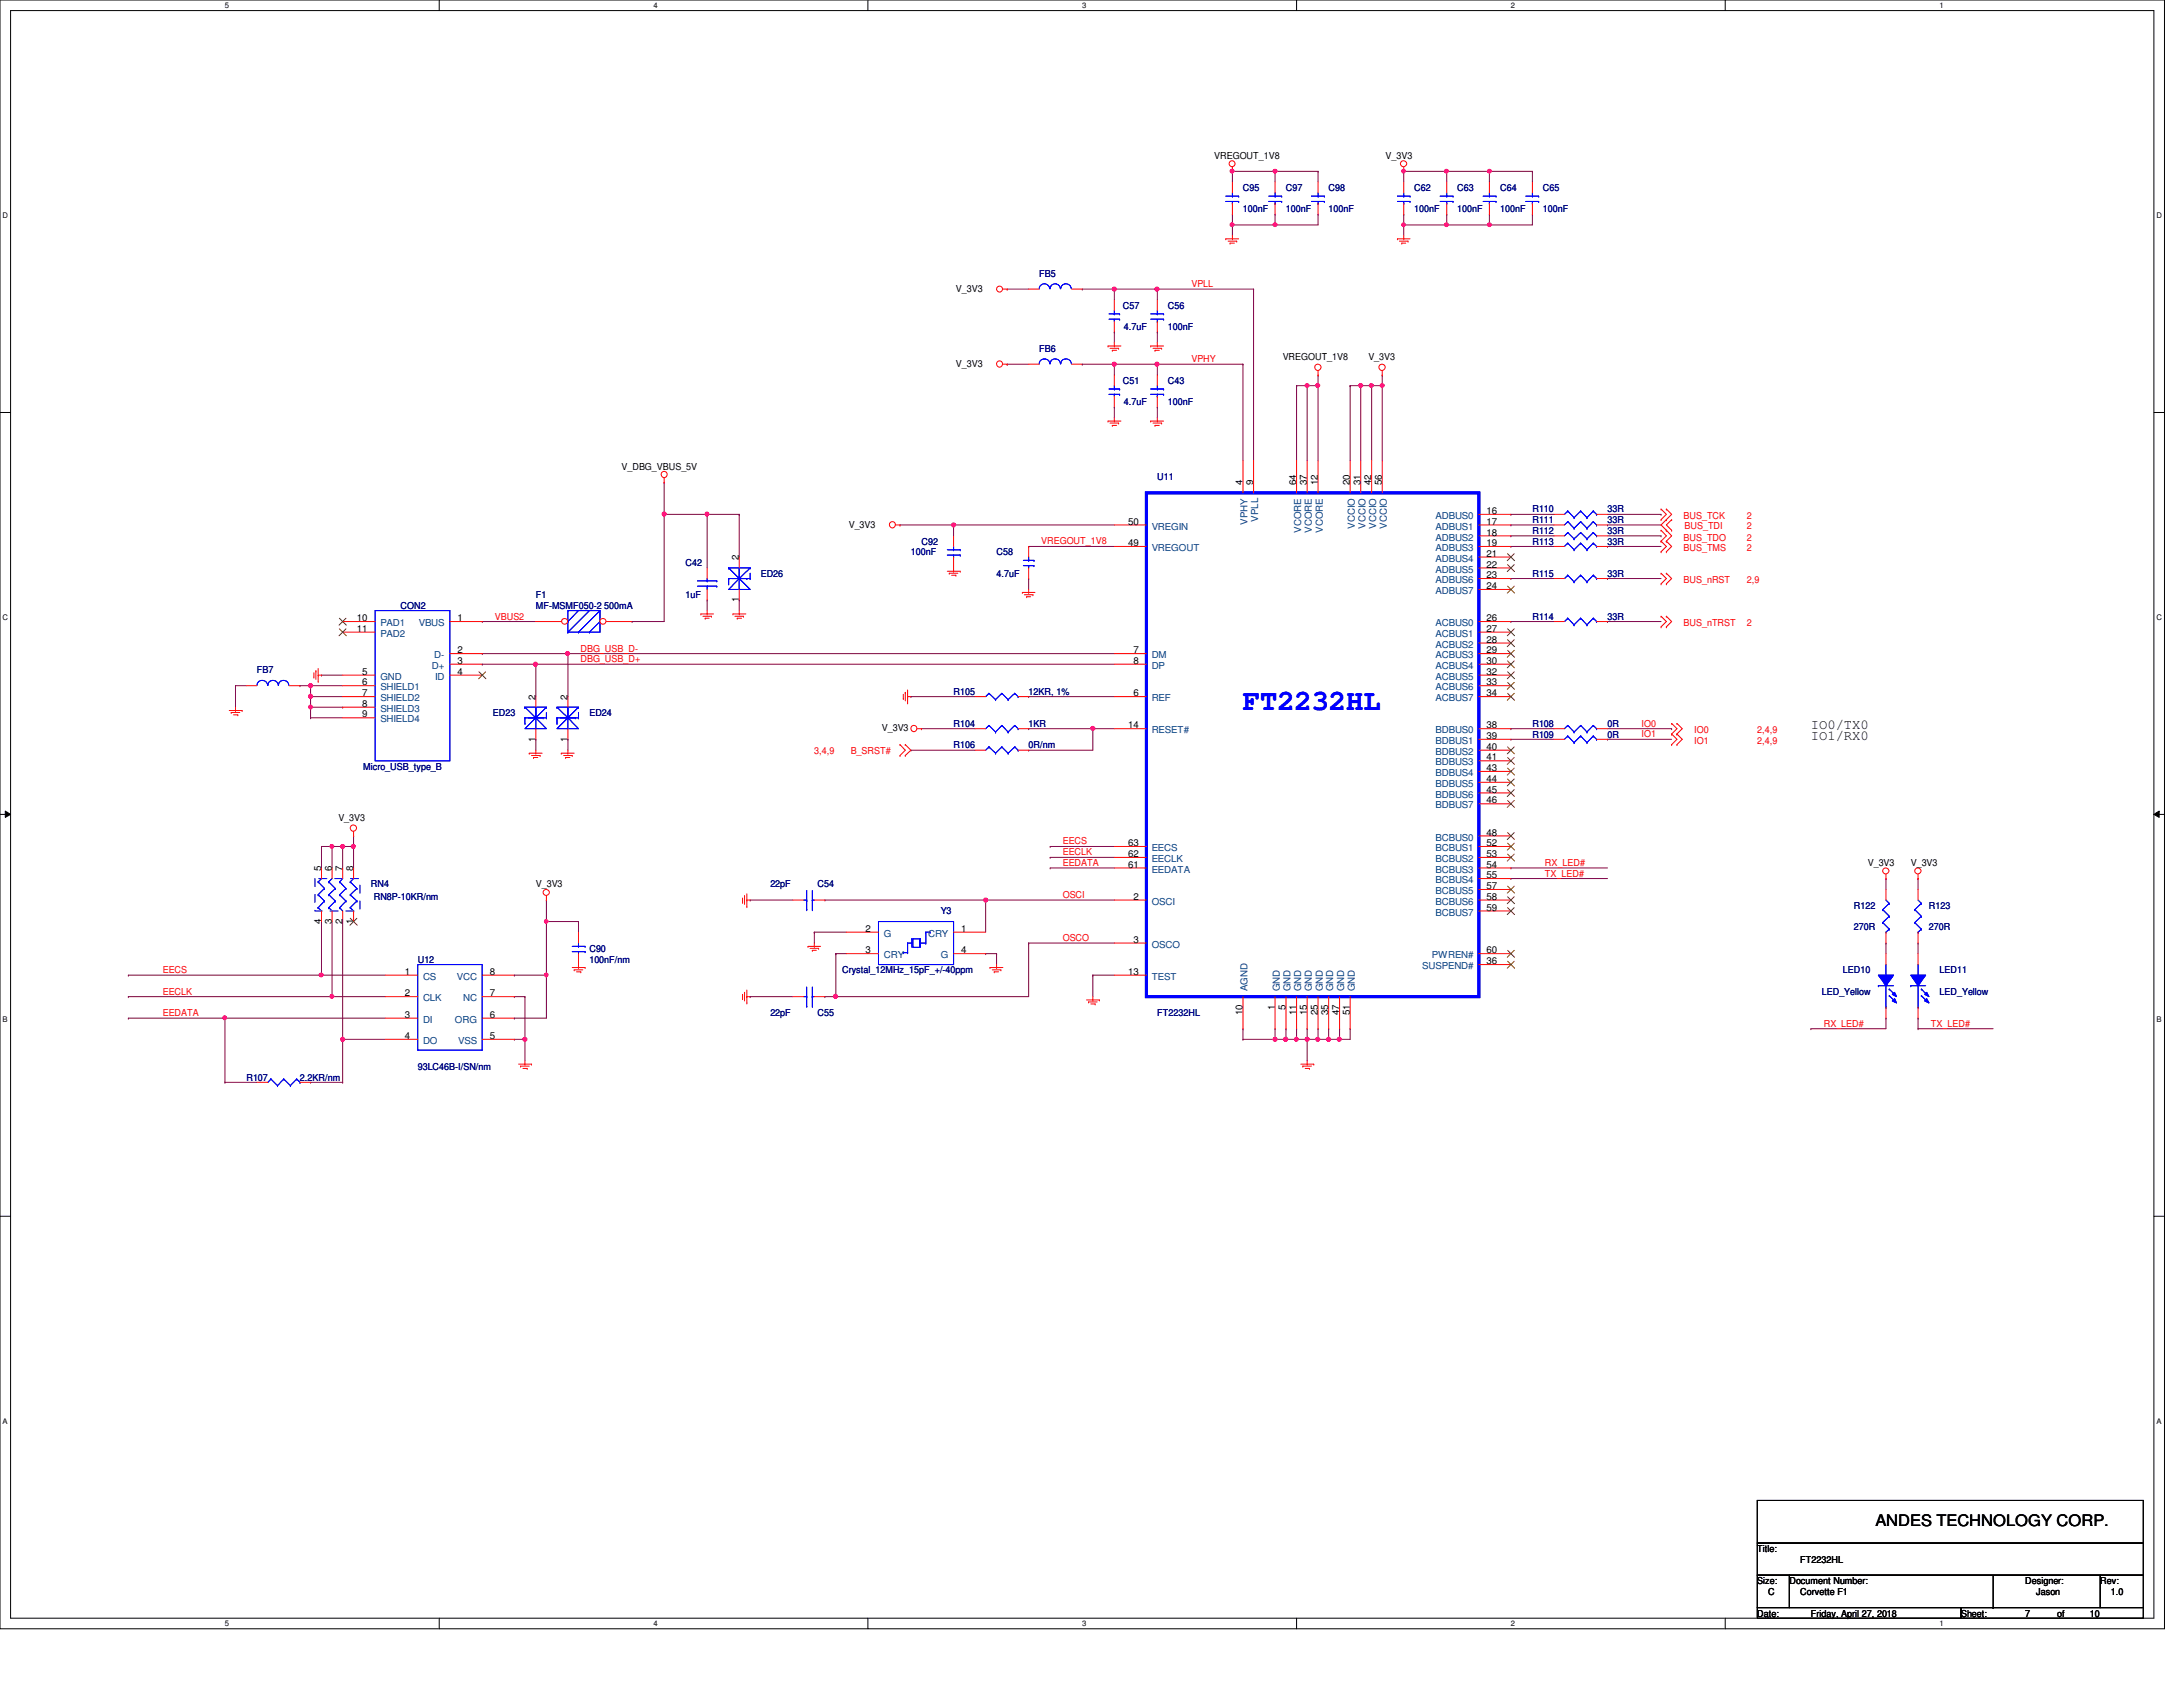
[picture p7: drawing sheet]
<svg xmlns="http://www.w3.org/2000/svg" width="279mm" height="216mm" viewBox="0 0 279 216" stroke-linecap="round" stroke-linejoin="round" font-family="sans-serif">
<defs><g id="words">
<text font-size="3.7" fill="#00f" x="159.1" y="90.8">FT2232HL</text>
<text font-size="2" x="240" y="195.3">ANDES TECHNOLOGY CORP.</text>
<g font-size="1.8">
<text x="231.8" y="93.3">IO0/TX0</text>
<text x="231.8" y="94.7">IO1/RX0</text>
</g>
<g font-size="1.2">
<text x="155.4" y="20.3">VREGOUT_1V8</text>
<text x="177.3" y="20.3">V_3V3</text>
<text x="122.3" y="37.3">V_3V3</text>
<text x="122.3" y="46.9">V_3V3</text>
<text x="164.2" y="46.1">VREGOUT_1V8</text>
<text x="175.1" y="46.1">V_3V3</text>
<text x="79.5" y="60.1">V_DBG_VBUS_5V</text>
<text x="159" y="62.1" transform="rotate(-90 159 62.1)">4</text>
<text x="160.4" y="62.1" transform="rotate(-90 160.4 62.1)">9</text>
<text x="165.9" y="62.1" transform="rotate(-90 165.9 62.1)">64</text>
<text x="167.3" y="62.1" transform="rotate(-90 167.3 62.1)">37</text>
<text x="168.7" y="62.1" transform="rotate(-90 168.7 62.1)">12</text>
<text x="172.8" y="62.1" transform="rotate(-90 172.8 62.1)">20</text>
<text x="174.1" y="62.1" transform="rotate(-90 174.1 62.1)">31</text>
<text x="175.5" y="62.1" transform="rotate(-90 175.5 62.1)">42</text>
<text x="176.9" y="62.1" transform="rotate(-90 176.9 62.1)">56</text>
<text x="190.2" y="65.8">16</text>
<text x="94.6" y="71.7" transform="rotate(-90 94.6 71.7)">2</text>
<text x="108.6" y="67.5">V_3V3</text>
<text x="144.4" y="67.1">50</text>
<text x="144.4" y="69.9">49</text>
<text x="190.2" y="67.1">17</text>
<text x="190.2" y="68.5">18</text>
<text x="190.2" y="69.9">19</text>
<text x="190.2" y="71.2">21</text>
<text x="94.6" y="77.1" transform="rotate(-90 94.6 77.1)">1</text>
<text x="190.2" y="72.6">22</text>
<text x="190.2" y="74">23</text>
<text x="190.2" y="75.4">24</text>
<text x="45.7" y="79.5">10</text>
<text x="45.7" y="80.9">11</text>
<text x="58.5" y="79.5">1</text>
<text x="58.5" y="83.6">2</text>
<text x="145.1" y="83.6">7</text>
<text x="190.2" y="79.5">26</text>
<text x="190.2" y="80.9">27</text>
<text x="190.2" y="82.3">28</text>
<text x="190.2" y="83.6">29</text>
<text x="46.4" y="86.4">5</text>
<text x="46.4" y="87.7">6</text>
<text x="46.4" y="89.1">7</text>
<text x="58.5" y="85">3</text>
<text x="58.5" y="86.4">4</text>
<text x="68.5" y="89.5" transform="rotate(-90 68.5 89.5)">2</text>
<text x="72.6" y="89.5" transform="rotate(-90 72.6 89.5)">2</text>
<text x="145.1" y="85">8</text>
<text x="145.1" y="89.1">6</text>
<text x="190.2" y="85">30</text>
<text x="190.2" y="86.4">32</text>
<text x="190.2" y="87.7">33</text>
<text x="190.2" y="89.1">34</text>
<text x="46.4" y="90.5">8</text>
<text x="46.4" y="91.8">9</text>
<text x="68.5" y="94.9" transform="rotate(-90 68.5 94.9)">1</text>
<text x="72.6" y="94.9" transform="rotate(-90 72.6 94.9)">1</text>
<text x="112.9" y="93.6">V_3V3</text>
<text x="144.4" y="93.2">14</text>
<text x="190.2" y="93.2">38</text>
<text x="190.2" y="94.6">39</text>
<text x="190.2" y="96">40</text>
<text x="190.2" y="97.3">41</text>
<text x="190.2" y="98.7">43</text>
<text x="190.2" y="100.1">44</text>
<text x="190.2" y="101.4">45</text>
<text x="43.3" y="105.1">V_3V3</text>
<text x="190.2" y="102.8">46</text>
<text x="190.2" y="106.9">48</text>
<text x="41.1" y="111.5" transform="rotate(-90 41.1 111.5)">5</text>
<text x="42.5" y="111.5" transform="rotate(-90 42.5 111.5)">6</text>
<text x="43.8" y="111.5" transform="rotate(-90 43.8 111.5)">7</text>
<text x="45.2" y="111.5" transform="rotate(-90 45.2 111.5)">8</text>
<text x="68.6" y="113.6">V_3V3</text>
<text x="144.4" y="108.3">63</text>
<text x="144.4" y="109.7">62</text>
<text x="144.4" y="111">61</text>
<text x="190.2" y="108.3">52</text>
<text x="190.2" y="109.7">53</text>
<text x="190.2" y="111">54</text>
<text x="190.2" y="112.4">55</text>
<text x="190.2" y="113.8">57</text>
<text x="239.1" y="110.9">V_3V3</text>
<text x="244.6" y="110.9">V_3V3</text>
<text x="41.1" y="118.2" transform="rotate(-90 41.1 118.2)">4</text>
<text x="42.5" y="118.2" transform="rotate(-90 42.5 118.2)">3</text>
<text x="43.8" y="118.2" transform="rotate(-90 43.8 118.2)">2</text>
<text x="45.2" y="118.2" transform="rotate(-90 45.2 118.2)">1</text>
<text x="110.8" y="119.3">2</text>
<text x="123" y="119.3">1</text>
<text x="145.1" y="115.1">2</text>
<text x="190.2" y="115.1">58</text>
<text x="190.2" y="116.5">59</text>
<text x="51.8" y="124.8">1</text>
<text x="62.7" y="124.8">8</text>
<text x="110.8" y="122">3</text>
<text x="123" y="122">4</text>
<text x="144.4" y="124.8">13</text>
<text x="145.1" y="120.6">3</text>
<text x="190.2" y="122">60</text>
<text x="190.2" y="123.4">36</text>
<text x="51.8" y="127.5">2</text>
<text x="51.8" y="130.3">3</text>
<text x="62.7" y="130.3">6</text>
<text x="62.7" y="127.5">7</text>
<text x="159" y="129.9" transform="rotate(-90 159 129.9)">10</text>
<text x="163.2" y="129.2" transform="rotate(-90 163.2 129.2)">1</text>
<text x="164.5" y="129.2" transform="rotate(-90 164.5 129.2)">5</text>
<text x="165.9" y="129.9" transform="rotate(-90 165.9 129.9)">11</text>
<text x="167.3" y="129.9" transform="rotate(-90 167.3 129.9)">15</text>
<text x="168.7" y="129.9" transform="rotate(-90 168.7 129.9)">25</text>
<text x="170" y="129.9" transform="rotate(-90 170 129.9)">35</text>
<text x="171.4" y="129.9" transform="rotate(-90 171.4 129.9)">47</text>
<text x="172.8" y="129.9" transform="rotate(-90 172.8 129.9)">51</text>
<text x="51.8" y="133">4</text>
<text x="62.7" y="133">5</text>
<text x="224.9" y="198.6">Title:</text>
<text x="224.9" y="202.7">Size:</text>
<text x="229" y="202.7">Document Number:</text>
<text x="230.4" y="200">FT2232HL</text>
<text x="259.2" y="202.7">Designer:</text>
<text x="268.8" y="202.7">Rev:</text>
<text x="224.9" y="206.9">Date:</text>
<text x="226.3" y="204.1">C</text>
<text x="230.4" y="204.1">Corvette F1</text>
<text x="231.8" y="206.9">Friday, April 27, 2018</text>
<text x="251" y="206.9">Sheet:</text>
<text x="259.2" y="206.9">7</text>
<text x="260.6" y="204.1">Jason</text>
<text x="263.3" y="206.9">of</text>
<text x="267.5" y="206.9">10</text>
<text x="270.2" y="204.1">1.0</text>
</g>
<g font-size="1.2" fill="#000080">
<text x="159.1" y="24.4">C95</text>
<text x="159.1" y="27.2">100nF</text>
<text x="164.6" y="24.4">C97</text>
<text x="164.6" y="27.2">100nF</text>
<text x="170.1" y="24.4">C98</text>
<text x="170.1" y="27.2">100nF</text>
<text x="181" y="24.4">C62</text>
<text x="181" y="27.2">100nF</text>
<text x="186.5" y="24.4">C63</text>
<text x="186.5" y="27.2">100nF</text>
<text x="192" y="24.4">C64</text>
<text x="192" y="27.2">100nF</text>
<text x="197.5" y="24.4">C65</text>
<text x="197.5" y="27.2">100nF</text>
<text x="133" y="35.4">FB5</text>
<text x="143.7" y="39.5">C57</text>
<text x="149.5" y="39.5">C56</text>
<text x="133" y="45">FB6</text>
<text x="143.8" y="42.3">4.7uF</text>
<text x="149.5" y="42.3">100nF</text>
<text x="143.7" y="49.1">C51</text>
<text x="143.8" y="51.9">4.7uF</text>
<text x="149.5" y="49.1">C43</text>
<text x="149.5" y="51.9">100nF</text>
<text x="148.1" y="61.5">U11</text>
<text x="196.1" y="65.6">R110</text>
<text x="205.7" y="65.6">33R</text>
<text x="116.6" y="71.1">100nF</text>
<text x="117.9" y="69.7">C92</text>
<text x="127.6" y="71.1">C58</text>
<text x="196.1" y="68.3">R112</text>
<text x="196.1" y="69.7">R113</text>
<text x="196.1" y="67">R111</text>
<text x="205.7" y="68.3">33R</text>
<text x="205.7" y="69.7">33R</text>
<text x="205.7" y="67">33R</text>
<text x="51.3" y="77.9">CON2</text>
<text x="68.6" y="76.6">F1</text>
<text x="68.6" y="77.9">MF-MSMF050-2 500mA</text>
<text x="87.8" y="72.4">C42</text>
<text x="87.8" y="76.6">1uF</text>
<text x="97.4" y="73.8">ED26</text>
<text x="127.6" y="73.8">4.7uF</text>
<text x="196.1" y="73.8">R115</text>
<text x="205.7" y="73.8">33R</text>
<text x="196.1" y="79.3">R114</text>
<text x="205.7" y="79.3">33R</text>
<text x="32.9" y="86.1">FB7</text>
<text x="122" y="88.9">R105</text>
<text x="131.7" y="88.9">12KR, 1%</text>
<text x="63.1" y="91.7">ED23</text>
<text x="75.4" y="91.7">ED24</text>
<text x="122" y="93">R104</text>
<text x="122" y="95.8">R106</text>
<text x="131.7" y="93">1KR</text>
<text x="131.7" y="95.8">0R/nm</text>
<text x="196.1" y="94.4">R109</text>
<text x="196.1" y="93">R108</text>
<text x="205.7" y="94.4">0R</text>
<text x="205.7" y="93">0R</text>
<text x="46.5" y="98.5">Micro_USB_type_B</text>
<text x="47.5" y="113.6">RN4</text>
<text x="98.6" y="113.6">22pF</text>
<text x="104.6" y="113.6">C54</text>
<text x="47.8" y="115.2">RN8P-10KR/nm</text>
<text x="120.4" y="117">Y3</text>
<text x="237.3" y="116.3">R122</text>
<text x="237.3" y="119.1">270R</text>
<text x="246.9" y="116.3">R123</text>
<text x="246.9" y="119.1">270R</text>
<text x="53.5" y="123.2">U12</text>
<text x="75.4" y="121.8">C90</text>
<text x="75.4" y="123.2">100nF/nm</text>
<text x="107.8" y="124.6">Crystal_12MHz_15pF_+/-40ppm</text>
<text x="235.9" y="124.6">LED10</text>
<text x="248.2" y="124.6">LED11</text>
<text x="98.6" y="130">22pF</text>
<text x="104.6" y="130">C55</text>
<text x="148.1" y="130">FT2232HL</text>
<text x="233.2" y="127.3">LED_Yellow</text>
<text x="248.2" y="127.3">LED_Yellow</text>
<text x="53.5" y="136.9">93LC46B-I/SN/nm</text>
<text x="31.5" y="138.3">R107</text>
<text x="38.4" y="138.3">2.2KR/nm</text>
</g>
<g font-size="1.2" fill="#f00">
<text x="152.5" y="36.7">VPLL</text>
<text x="152.5" y="46.4">VPHY</text>
<text x="133.3" y="69.7">VREGOUT_1V8</text>
<text x="215.5" y="66.4">BUS_TCK</text>
<text x="215.5" y="69.2">BUS_TDO</text>
<text x="215.5" y="70.5">BUS_TMS</text>
<text x="215.6" y="67.6">BUS_TDI</text>
<text x="223.6" y="66.4">2</text>
<text x="223.6" y="67.6">2</text>
<text x="223.6" y="69.2">2</text>
<text x="223.6" y="70.5">2</text>
<text x="215.5" y="74.6">BUS_nRST</text>
<text x="223.6" y="74.6">2,9</text>
<text x="63.3" y="79.3">VBUS2</text>
<text x="74.3" y="83.4">DBG_USB_D-</text>
<text x="215.5" y="80.1">BUS_nTRST</text>
<text x="223.6" y="80.1">2</text>
<text x="74.3" y="84.8">DBG_USB_D+</text>
<text x="210.1" y="93">IO0</text>
<text x="210.1" y="94.4">IO1</text>
<text x="216.8" y="93.9">IO0</text>
<text x="216.8" y="95.2">IO1</text>
<text x="224.9" y="93.9">2,4,9</text>
<text x="224.9" y="95.2">2,4,9</text>
<text x="104.2" y="96.4">3,4,9</text>
<text x="108.9" y="96.4">B_SRST#</text>
<text x="136" y="108.1">EECS</text>
<text x="136" y="109.5">EECLK</text>
<text x="136" y="110.8">EEDATA</text>
<text x="197.7" y="110.8">RX_LED#</text>
<text x="197.7" y="112.2">TX_LED#</text>
<text x="136" y="114.9">OSCI</text>
<text x="20.8" y="124.5">EECS</text>
<text x="136" y="120.4">OSCO</text>
<text x="20.8" y="130">EEDATA</text>
<text x="20.8" y="127.3">EECLK</text>
<text x="233.4" y="131.4">RX_LED#</text>
<text x="247.1" y="131.4">TX_LED#</text>
</g>
<g font-size="1.2" fill="#004080">
<text x="147.4" y="67.8">VREGIN</text>
<text x="147.4" y="70.5">VREGOUT</text>
<text x="159.7" y="67.2" transform="rotate(-90 159.7 67.2)">VPHY</text>
<text x="161" y="66.8" transform="rotate(-90 161 66.8)">VPLL</text>
<text x="166.5" y="68.2" transform="rotate(-90 166.5 68.2)">VCORE</text>
<text x="167.9" y="68.2" transform="rotate(-90 167.9 68.2)">VCORE</text>
<text x="169.3" y="68.2" transform="rotate(-90 169.3 68.2)">VCORE</text>
<text x="173.4" y="67.7" transform="rotate(-90 173.4 67.7)">VCCIO</text>
<text x="174.8" y="67.7" transform="rotate(-90 174.8 67.7)">VCCIO</text>
<text x="176.1" y="67.7" transform="rotate(-90 176.1 67.7)">VCCIO</text>
<text x="177.5" y="67.7" transform="rotate(-90 177.5 67.7)">VCCIO</text>
<text x="183.7" y="66.4">ADBUS0</text>
<text x="183.7" y="67.8">ADBUS1</text>
<text x="183.7" y="69.2">ADBUS2</text>
<text x="183.7" y="70.5">ADBUS3</text>
<text x="183.7" y="71.9">ADBUS4</text>
<text x="183.7" y="73.3">ADBUS5</text>
<text x="183.7" y="74.6">ADBUS6</text>
<text x="183.7" y="76">ADBUS7</text>
<text x="48.7" y="80.1">PAD1</text>
<text x="48.7" y="81.5">PAD2</text>
<text x="53.6" y="80.1">VBUS</text>
<text x="183.7" y="80.1">ACBUS0</text>
<text x="183.7" y="81.5">ACBUS1</text>
<text x="183.7" y="82.9">ACBUS2</text>
<text x="48.7" y="87">GND</text>
<text x="48.7" y="88.3">SHIELD1</text>
<text x="48.7" y="89.7">SHIELD2</text>
<text x="55.3" y="85.6">D+</text>
<text x="55.6" y="84.2">D-</text>
<text x="55.7" y="87">ID</text>
<text x="147.4" y="84.2">DM</text>
<text x="147.4" y="85.6">DP</text>
<text x="147.4" y="89.7">REF</text>
<text x="183.7" y="84.2">ACBUS3</text>
<text x="183.7" y="85.6">ACBUS4</text>
<text x="183.7" y="87">ACBUS5</text>
<text x="183.7" y="88.3">ACBUS6</text>
<text x="183.7" y="89.7">ACBUS7</text>
<text x="48.7" y="91.1">SHIELD3</text>
<text x="48.7" y="92.5">SHIELD4</text>
<text x="147.4" y="93.9">RESET#</text>
<text x="183.7" y="93.9">BDBUS0</text>
<text x="183.7" y="95.2">BDBUS1</text>
<text x="183.7" y="96.6">BDBUS2</text>
<text x="183.7" y="98">BDBUS3</text>
<text x="183.7" y="99.3">BDBUS4</text>
<text x="183.7" y="100.7">BDBUS5</text>
<text x="183.7" y="102.1">BDBUS6</text>
<text x="183.7" y="103.5">BDBUS7</text>
<text x="183.7" y="107.6">BCBUS0</text>
<text x="147.4" y="108.9">EECS</text>
<text x="147.4" y="110.3">EECLK</text>
<text x="147.4" y="111.7">EEDATA</text>
<text x="183.7" y="108.9">BCBUS1</text>
<text x="183.7" y="110.3">BCBUS2</text>
<text x="183.7" y="111.7">BCBUS3</text>
<text x="183.7" y="113">BCBUS4</text>
<text x="113.1" y="119.9">G</text>
<text x="118.8" y="119.9">CRY</text>
<text x="147.4" y="115.8">OSCI</text>
<text x="183.7" y="114.4">BCBUS5</text>
<text x="183.7" y="115.8">BCBUS6</text>
<text x="183.7" y="117.2">BCBUS7</text>
<text x="54.1" y="125.4">CS</text>
<text x="58.5" y="125.4">VCC</text>
<text x="113.1" y="122.6">CRY</text>
<text x="120.4" y="122.6">G</text>
<text x="147.4" y="121.3">OSCO</text>
<text x="147.4" y="125.4">TEST</text>
<text x="182" y="124">SUSPEND#</text>
<text x="183.3" y="122.6">PWREN#</text>
<text x="54.1" y="128.1">CLK</text>
<text x="54.1" y="130.9">DI</text>
<text x="58.2" y="130.9">ORG</text>
<text x="59.3" y="128.1">NC</text>
<text x="159.7" y="126.9" transform="rotate(-90 159.7 126.9)">AGND</text>
<text x="163.8" y="126.9" transform="rotate(-90 163.8 126.9)">GND</text>
<text x="165.2" y="126.9" transform="rotate(-90 165.2 126.9)">GND</text>
<text x="166.5" y="126.9" transform="rotate(-90 166.5 126.9)">GND</text>
<text x="167.9" y="126.9" transform="rotate(-90 167.9 126.9)">GND</text>
<text x="169.3" y="126.9" transform="rotate(-90 169.3 126.9)">GND</text>
<text x="170.6" y="126.9" transform="rotate(-90 170.6 126.9)">GND</text>
<text x="172" y="126.9" transform="rotate(-90 172 126.9)">GND</text>
<text x="173.4" y="126.9" transform="rotate(-90 173.4 126.9)">GND</text>
<text x="54.1" y="133.6">DO</text>
<text x="58.6" y="133.6">VSS</text>
</g>
<g font-size="1">
<text x="28.8" y="1">5</text>
<text x="83.7" y="1">4</text>
<text x="138.5" y="1">3</text>
<text x="193.4" y="1">2</text>
<text x="248.2" y="1">1</text>
<text x=".3" y="27.9">D</text>
<text x="276" y="27.9">D</text>
<text x=".3" y="79.4">C</text>
<text x="276" y="79.4">C</text>
<text x=".3" y="130.8">B</text>
<text x="276" y="130.8">B</text>
<text x=".3" y="182.2">A</text>
<text x="276" y="182.2">A</text>
<text x="28.8" y="208.1">5</text>
<text x="83.7" y="208.1">4</text>
<text x="138.5" y="208.1">3</text>
<text x="193.4" y="208.1">2</text>
<text x="248.2" y="208.1">1</text>
</g>
</g></defs>
<path d="M0 0h277v208.4h-277zM1.4 1.4h274.3v205.7h-274.3z" fill="none" stroke="#000" stroke-width=".13"/>
<g fill="#fff">
<path d="M28.8 .1h.5v1.1h-.5z"/>
<path d="M28.8 207.2h.5v1.1h-.5z"/>
</g>
<path d="M56.2 0v1.4M56.2 207.1v1.3" fill="none" stroke="#000" stroke-width=".13"/>
<g fill="#fff">
<path d="M83.7 .1h.5v1.1h-.5z"/>
<path d="M83.7 207.2h.5v1.1h-.5z"/>
</g>
<path d="M111.1 0v1.4M111.1 207.1v1.3" fill="none" stroke="#000" stroke-width=".13"/>
<g fill="#fff">
<path d="M138.5 .1h.6v1.1h-.6z"/>
<path d="M138.5 207.2h.6v1.1h-.6z"/>
</g>
<path d="M165.9 0v1.4M165.9 207.1v1.3" fill="none" stroke="#000" stroke-width=".13"/>
<g fill="#fff">
<path d="M193.4 .1h.5v1.1h-.5z"/>
<path d="M193.4 207.2h.5v1.1h-.5z"/>
</g>
<path d="M220.8 0v1.4M220.8 207.1v1.3" fill="none" stroke="#000" stroke-width=".13"/>
<g fill="#fff">
<path d="M248.2 .1h.6v1.1h-.6z"/>
<path d="M248.2 207.2h.6v1.1h-.6z"/>
<path d="M.3 27.1h.8v1.1h-.8z"/>
<path d="M276 27.1h.7v1.1h-.7z"/>
<path d="M.3 78.5h.8v1.1h-.8z"/>
<path d="M276 78.5h.7v1.1h-.7z"/>
</g>
<path d="M0 52.8h1.4M275.7 52.8h1.3" fill="none" stroke="#000" stroke-width=".13"/>
<g fill="#fff">
<path d="M.3 129.9h.7v1.1h-.7z"/>
<path d="M276 129.9h.6v1.1h-.6z"/>
</g>
<path d="M0 104.2h1.4M.7 103.8l.7 .4-.7 .4zM275.7 104.2l.7-.4v.8zM275.7 104.2h1.3" fill="none" stroke="#000" stroke-width=".13"/>
<path d="M.7 103.8l.7 .4-.7 .4zM275.7 104.2l.7-.4v.8z" fill="#000"/>
<g fill="#fff">
<path d="M.3 181.4h.7v1.1h-.7z"/>
<path d="M276 181.4h.6v1.1h-.6z"/>
</g>
<path d="M0 155.7h1.4M275.7 155.7h1.3" fill="none" stroke="#000" stroke-width=".13"/>
<path d="M69.9 117.9h.1M69.9 117.9h4.1M69.9 117.9v6.9h-4.1M65.8 124.8h.1" fill="none" stroke="#800040" stroke-width=".13"/>
<path d="M69.7 117.7h.4v.2v.2l-.2 .1-.2-.1z" fill-rule="evenodd" fill="#f0f"/>
<path d="M69.7 117.7h.4v.2v.2l-.2 .1-.2-.1z" fill="none" stroke="#f0f" stroke-width=".13"/>
<path d="M67.2 133h.1M67.2 133v2.8" fill="none" stroke="#800040" stroke-width=".13"/>
<circle cx="67.2" cy="133" r=".26" fill="#f0f"/>
<circle cx="67.2" cy="133" r=".26" fill="none" stroke="#f0f" stroke-width=".13"/>
<g fill="none" stroke="#800040" stroke-width=".13">
<path d="M74 117.9h.1M74 117.9v1.4M96 115.2h.1M96 115.2h5.5M126.2 115.2h.1M126.2 115.2h16.4M126.2 115.2v4.1M134.4 108.3h.1M134.4 109.7h.1M134.4 111.1h.1M134.4 108.3h8.2M134.4 109.7h8.2"/>
<path d="M134.4 111.1h8.2M65.8 133h.1M65.8 130.3h.1M65.8 133h1.4M65.8 130.3h4.1"/>
</g>
<circle cx="126.2" cy="115.2" r=".26" fill="#f0f"/>
<circle cx="126.2" cy="115.2" r=".26" fill="none" stroke="#f0f" stroke-width=".13"/>
<path d="M104.2 119.3h.1M104.2 119.3v1.4M104.2 119.3h4.1M107 122h.1M107 127.6h.1M107 122v5.6M107 122h1.3M107 127.6h24.7" fill="none" stroke="#800040" stroke-width=".13"/>
<circle cx="106.9" cy="127.5" r=".26" fill="#f0f"/>
<circle cx="106.9" cy="127.5" r=".26" fill="none" stroke="#f0f" stroke-width=".13"/>
<g fill="none" stroke="#800040" stroke-width=".13">
<path d="M96 127.6h.1M96 127.6h5.5M126.2 122h.1M126.2 122h1.4M127.6 122h.1M127.6 122v1.4M131.7 120.7h.1M131.7 120.7v6.9M131.7 120.7h10.9M159.1 131.7h.1M159.1 133h.1M159.1 131.7v1.3"/>
<path d="M159.1 133h4.1M167.3 133h.1M167.3 133v2.8M171.4 131.7h.1M171.4 133h.1M171.4 131.7v1.3M172.8 131.7h.1M172.8 131.7v1.3h-1.4"/>
</g>
<circle cx="171.4" cy="133" r=".26" fill="#f0f"/>
<circle cx="171.4" cy="133" r=".26" fill="none" stroke="#f0f" stroke-width=".13"/>
<path d="M168.7 131.7h.1M168.7 133h.1M168.7 131.7v1.3M170.1 131.7h.1M170.1 131.7v1.3h-1.4" fill="none" stroke="#800040" stroke-width=".13"/>
<circle cx="168.7" cy="133" r=".26" fill="#f0f"/>
<circle cx="168.7" cy="133" r=".26" fill="none" stroke="#f0f" stroke-width=".13"/>
<path d="M167.3 131.7h.1M167.3 133h.1M167.3 131.7v1.3M167.3 133h1.4" fill="none" stroke="#800040" stroke-width=".13"/>
<circle cx="167.3" cy="133" r=".26" fill="#f0f"/>
<circle cx="167.3" cy="133" r=".26" fill="none" stroke="#f0f" stroke-width=".13"/>
<path d="M165.9 131.7h.1M165.9 133h.1M165.9 131.7v1.3M165.9 133h1.4" fill="none" stroke="#800040" stroke-width=".13"/>
<path d="M165.8 132.8h.1l.2 .1v.3l-.2 .1-.1-.1z" fill-rule="evenodd" fill="#f0f"/>
<path d="M165.8 132.8h.1l.2 .1v.3l-.2 .1-.1-.1z" fill="none" stroke="#f0f" stroke-width=".13"/>
<path d="M164.6 131.7h.1M164.6 133h.1M164.6 131.7v1.3M164.6 133h1.3" fill="none" stroke="#800040" stroke-width=".13"/>
<circle cx="164.5" cy="133" r=".26" fill="#f0f"/>
<circle cx="164.5" cy="133" r=".26" fill="none" stroke="#f0f" stroke-width=".13"/>
<path d="M163.2 131.7h.1M163.2 133h.1M163.2 131.7v1.3M163.2 133h1.4" fill="none" stroke="#800040" stroke-width=".13"/>
<circle cx="164.5" cy="133" r=".26" fill="#f0f"/>
<circle cx="164.5" cy="133" r=".26" fill="none" stroke="#f0f" stroke-width=".13"/>
<circle cx="163.2" cy="133" r=".26" fill="#f0f"/>
<circle cx="163.2" cy="133" r=".26" fill="none" stroke="#f0f" stroke-width=".13"/>
<path d="M139.9 93.3h.1M139.9 93.3h2.7M139.9 124.8h.1M139.9 124.8v2.8M139.9 124.8h2.7" fill="none" stroke="#800040" stroke-width=".13"/>
<circle cx="139.9" cy="93.2" r=".26" fill="#f0f"/>
<circle cx="139.9" cy="93.2" r=".26" fill="none" stroke="#f0f" stroke-width=".13"/>
<path d="M85 65.8h.1M85 65.8h5.5M90.5 76.8h.1M90.5 76.8v1.3M116.6 89.2h.1M116.6 89.2h8.2M117.9 93.3h.1M117.9 93.3h6.9M131.7 89.2h.1M131.7 89.2h10.9" fill="none" stroke="#800040" stroke-width=".13"/>
<path d="M90.3 65.6l.2-.1 .2 .1-.1 .4h-.1h-.2z" fill-rule="evenodd" fill="#f0f"/>
<path d="M90.3 65.6l.2-.1 .2 .1-.1 .4h-.1h-.2z" fill="none" stroke="#f0f" stroke-width=".13"/>
<g fill="none" stroke="#800040" stroke-width=".13">
<path d="M85 61.7h.1M85 65.8h.1M85 61.7v17.8M90.5 65.8h.1M90.5 65.8v6.9M61.7 83.7h.1M61.7 85h.1M61.7 83.7h11M61.7 85h6.9M68.6 94.6h.1M68.6 85h.1M68.6 85v4.2"/>
<path d="M68.6 94.6v1.4M72.7 94.6h.1M72.7 83.7h.1M72.7 83.7v5.5M72.7 94.6v1.4"/>
</g>
<circle cx="85" cy="65.8" r=".26" fill="#f0f"/>
<circle cx="85" cy="65.8" r=".26" fill="none" stroke="#f0f" stroke-width=".13"/>
<path d="M72.7 83.7h.1M72.7 83.7h69.9" fill="none" stroke="#800040" stroke-width=".13"/>
<circle cx="72.6" cy="83.6" r=".25" fill="#f0f"/>
<circle cx="72.6" cy="83.6" r=".25" fill="none" stroke="#f0f" stroke-width=".13"/>
<path d="M39.8 87.8h.1M39.8 87.8v1.4" fill="none" stroke="#800040" stroke-width=".13"/>
<circle cx="39.7" cy="87.8" r=".26" fill="#f0f"/>
<circle cx="39.7" cy="87.8" r=".26" fill="none" stroke="#f0f" stroke-width=".13"/>
<path d="M39.8 89.2h.1M39.8 89.2h4.1" fill="none" stroke="#800040" stroke-width=".13"/>
<circle cx="39.7" cy="89.1" r=".26" fill="#f0f"/>
<circle cx="39.7" cy="89.1" r=".26" fill="none" stroke="#f0f" stroke-width=".13"/>
<path d="M39.8 87.8h.1M39.8 87.8h4.1M68.6 85h.1M68.6 85h74" fill="none" stroke="#800040" stroke-width=".13"/>
<circle cx="68.5" cy="85" r=".26" fill="#f0f"/>
<circle cx="68.5" cy="85" r=".26" fill="none" stroke="#f0f" stroke-width=".13"/>
<path d="M148.1 37h.1M148.1 37h12.3M116.6 96h.1M116.6 96h8.2M131.7 96h.1M139.9 93.3h.1M139.9 93.3v2.7h-8.2" fill="none" stroke="#800040" stroke-width=".13"/>
<circle cx="148.1" cy="37" r=".26" fill="#f0f"/>
<circle cx="148.1" cy="37" r=".26" fill="none" stroke="#f0f" stroke-width=".13"/>
<path d="M128.9 37h.1M128.9 37h2.8M128.9 46.6h.1M128.9 46.6h2.8M148.1 46.6h.1M148.1 46.6h11M148.1 46.6v1.4" fill="none" stroke="#800040" stroke-width=".13"/>
<circle cx="148.1" cy="46.6" r=".26" fill="#f0f"/>
<circle cx="148.1" cy="46.6" r=".26" fill="none" stroke="#f0f" stroke-width=".13"/>
<path d="M142.6 46.6h.1M142.6 46.6h5.5M142.6 46.6v1.4" fill="none" stroke="#800040" stroke-width=".13"/>
<circle cx="142.6" cy="46.6" r=".26" fill="#f0f"/>
<circle cx="142.6" cy="46.6" r=".26" fill="none" stroke="#f0f" stroke-width=".13"/>
<g fill="none" stroke="#800040" stroke-width=".13">
<path d="M142.6 37h.1M142.6 37h5.5M148.1 37h.1M148.1 37v1.4M160.4 37h.1M160.4 37v22M138.5 46.6h.1M138.5 46.6h4.1M142.6 52.1h.1M142.6 42.5h.1M142.6 42.5v1.4M142.6 52.1v1.4"/>
<path d="M148.1 52.1h.1M148.1 42.5h.1M148.1 42.5v1.4M148.1 52.1v1.4M159.1 46.6h.1M159.1 46.6v12.4"/>
</g>
<circle cx="142.6" cy="37" r=".26" fill="#f0f"/>
<circle cx="142.6" cy="37" r=".26" fill="none" stroke="#f0f" stroke-width=".13"/>
<path d="M138.5 37h.1M138.5 37h4.1M142.6 37h.1M142.6 37v1.4M122 67.2h.1M122 67.2h20.6" fill="none" stroke="#800040" stroke-width=".13"/>
<circle cx="122" cy="67.2" r=".26" fill="#f0f"/>
<circle cx="122" cy="67.2" r=".26" fill="none" stroke="#f0f" stroke-width=".13"/>
<path d="M172.8 49.4h.1M172.8 49.4v9.6M172.8 49.4h1.4M176.9 49.4h.1M176.9 49.4v9.6M122 67.2h.1M122 67.2v1.4M131.7 74h.1M131.7 69.9h.1M131.7 74v1.4M131.7 69.9h10.9" fill="none" stroke="#800040" stroke-width=".13"/>
<circle cx="176.9" cy="49.3" r=".25" fill="#f0f"/>
<circle cx="176.9" cy="49.3" r=".25" fill="none" stroke="#f0f" stroke-width=".13"/>
<path d="M175.6 49.4h.1M175.6 49.4v9.6" fill="none" stroke="#800040" stroke-width=".13"/>
<circle cx="175.5" cy="49.3" r=".25" fill="#f0f"/>
<circle cx="175.5" cy="49.3" r=".25" fill="none" stroke="#f0f" stroke-width=".13"/>
<path d="M174.2 49.4h.1M174.2 49.4v9.6M175.6 49.4h.1M175.6 49.4h1.3" fill="none" stroke="#800040" stroke-width=".13"/>
<circle cx="174.2" cy="49.3" r=".25" fill="#f0f"/>
<circle cx="174.2" cy="49.3" r=".25" fill="none" stroke="#f0f" stroke-width=".13"/>
<path d="M168.7 49.4h.1M168.7 49.4v9.6M174.2 49.4h.1M174.2 49.4h1.4" fill="none" stroke="#800040" stroke-width=".13"/>
<circle cx="168.7" cy="49.3" r=".25" fill="#f0f"/>
<circle cx="168.7" cy="49.3" r=".25" fill="none" stroke="#f0f" stroke-width=".13"/>
<path d="M167.3 49.4h.1M167.3 49.4v9.6" fill="none" stroke="#800040" stroke-width=".13"/>
<circle cx="167.3" cy="49.3" r=".25" fill="#f0f"/>
<circle cx="167.3" cy="49.3" r=".25" fill="none" stroke="#f0f" stroke-width=".13"/>
<path d="M179.7 21.9h.1M179.7 21.9h5.5M185.2 21.9h.1M185.2 21.9v1.4M165.9 49.4h.1M165.9 49.4h2.8M165.9 49.4v9.6M167.3 49.4h.1" fill="none" stroke="#800040" stroke-width=".13"/>
<path d="M179.5 21.7h.3l.1 .2-.1 .2h-.2h-.1z" fill-rule="evenodd" fill="#f0f"/>
<path d="M179.5 21.7h.3l.1 .2-.1 .2h-.2h-.1z" fill="none" stroke="#f0f" stroke-width=".13"/>
<path d="M179.7 27.4h.1M179.7 21.9h.1M179.7 28.8h.1M179.7 21.9v1.4M179.7 27.4v1.4M185.2 27.4h.1M185.2 27.4v1.4h-5.5" fill="none" stroke="#800040" stroke-width=".13"/>
<path d="M179.5 28.6h.3l.1 .1-.1 .2-.2 .1-.1-.1z" fill-rule="evenodd" fill="#f0f"/>
<path d="M179.5 28.6h.3l.1 .1-.1 .2-.2 .1-.1-.1z" fill="none" stroke="#f0f" stroke-width=".13"/>
<g fill="none" stroke="#800040" stroke-width=".13">
<path d="M179.7 28.8h.1M179.7 28.8v1.3M185.2 21.9h.1M185.2 21.9h10.9M190.6 21.9h.1M190.6 27.4h.1M190.6 28.8h.1M190.6 21.9v1.4M190.6 27.4v1.4M196.1 21.9h.1M196.1 27.4h.1M196.1 21.9v1.4"/>
<path d="M196.1 27.4v1.4h-5.5"/>
</g>
<circle cx="190.6" cy="21.9" r=".25" fill="#f0f"/>
<circle cx="190.6" cy="21.9" r=".25" fill="none" stroke="#f0f" stroke-width=".13"/>
<circle cx="185.1" cy="21.9" r=".25" fill="#f0f"/>
<circle cx="185.1" cy="21.9" r=".25" fill="none" stroke="#f0f" stroke-width=".13"/>
<path d="M185.2 28.8h.1M185.2 28.8h5.4" fill="none" stroke="#800040" stroke-width=".13"/>
<circle cx="190.6" cy="28.8" r=".25" fill="#f0f"/>
<circle cx="190.6" cy="28.8" r=".25" fill="none" stroke="#f0f" stroke-width=".13"/>
<circle cx="185.1" cy="28.8" r=".25" fill="#f0f"/>
<circle cx="185.1" cy="28.8" r=".25" fill="none" stroke="#f0f" stroke-width=".13"/>
<path d="M163.2 21.9h.1M163.2 21.9v1.4M163.2 21.9h5.5" fill="none" stroke="#800040" stroke-width=".13"/>
<circle cx="163.2" cy="21.9" r=".25" fill="#f0f"/>
<circle cx="163.2" cy="21.9" r=".25" fill="none" stroke="#f0f" stroke-width=".13"/>
<path d="M157.7 27.4h.1M157.7 21.9h.1M157.7 28.8h.1M157.7 21.9v1.4M157.7 27.4v1.4M163.2 27.4h.1M163.2 27.4v1.4h-5.5" fill="none" stroke="#800040" stroke-width=".13"/>
<circle cx="157.7" cy="28.8" r=".25" fill="#f0f"/>
<circle cx="157.7" cy="28.8" r=".25" fill="none" stroke="#f0f" stroke-width=".13"/>
<path d="M157.7 28.8h.1M157.7 28.8v1.3M163.2 28.8h.1M168.7 27.4h.1M168.7 21.9h.1M168.7 21.9v1.4M168.7 27.4v1.4h-5.5" fill="none" stroke="#800040" stroke-width=".13"/>
<circle cx="163.2" cy="28.8" r=".25" fill="#f0f"/>
<circle cx="163.2" cy="28.8" r=".25" fill="none" stroke="#f0f" stroke-width=".13"/>
<path d="M157.7 21.9h.1M157.7 21.9h5.5" fill="none" stroke="#800040" stroke-width=".13"/>
<circle cx="157.7" cy="21.9" r=".25" fill="#f0f"/>
<circle cx="157.7" cy="21.9" r=".25" fill="none" stroke="#f0f" stroke-width=".13"/>
<path d="M69.9 124.8h.1M69.9 124.8v5.5" fill="none" stroke="#800040" stroke-width=".13"/>
<path d="M69.7 124.6h.4v.2v.1l-.2 .1-.2-.1z" fill-rule="evenodd" fill="#f0f"/>
<path d="M69.7 124.6h.4v.2v.1l-.2 .1-.2-.1z" fill="none" stroke="#f0f" stroke-width=".13"/>
<path d="M69.9 115.2h.1M69.9 115.2v2.7M65.8 127.6h.1M65.8 127.6h1.4M170.1 133h.1M170.1 133h1.3" fill="none" stroke="#800040" stroke-width=".13"/>
<circle cx="170.1" cy="133" r=".26" fill="#f0f"/>
<circle cx="170.1" cy="133" r=".26" fill="none" stroke="#f0f" stroke-width=".13"/>
<g fill="none" stroke="#800040" stroke-width=".13">
<path d="M168.7 48h.1M168.7 48v1.4M176.9 48h.1M176.9 48v1.4M115.2 67.2h.1M115.2 67.2h6.8M131.7 93.3h.1M131.7 93.3h8.2M105.6 115.2h.1M105.6 115.2h20.6M42.5 127.6h.1M42.5 127.6h6.9"/>
<path d="M67.2 127.6h.1M67.2 127.6v5.4M105.6 127.6h.1M105.6 127.6h1.4"/>
</g>
<path d="M42.3 127.3h.2l.2 .1-.1 .3-.1 .1-.2-.1z" fill-rule="evenodd" fill="#f0f"/>
<path d="M42.3 127.3h.2l.2 .1-.1 .3-.1 .1-.2-.1z" fill="none" stroke="#f0f" stroke-width=".13"/>
<path d="M28.8 130.3h.1M28.8 130.3h20.6" fill="none" stroke="#800040" stroke-width=".13"/>
<path d="M28.6 130.1l.1-.1 .3 .1-.1 .3-.2 .1-.1-.1z" fill-rule="evenodd" fill="#f0f"/>
<path d="M28.6 130.1l.1-.1 .3 .1-.1 .3-.2 .1-.1-.1z" fill="none" stroke="#f0f" stroke-width=".13"/>
<path d="M41.1 124.8h.1M41.1 124.8h8.3" fill="none" stroke="#800040" stroke-width=".13"/>
<circle cx="41.1" cy="124.8" r=".25" fill="#f0f"/>
<circle cx="41.1" cy="124.8" r=".25" fill="none" stroke="#f0f" stroke-width=".13"/>
<path d="M45.3 108.3h.1M45.3 108.3v2.8M16.4 130.3h.1M16.4 130.3h12.4M28.8 138.5h.1M28.8 130.3h.1M28.8 138.5h4.1M28.8 130.3v8.2M39.8 138.5h.1M39.8 138.5h4.1" fill="none" stroke="#800040" stroke-width=".13"/>
<circle cx="45.2" cy="108.3" r=".26" fill="#f0f"/>
<circle cx="45.2" cy="108.3" r=".26" fill="none" stroke="#f0f" stroke-width=".13"/>
<path d="M41.1 111.1h.1M41.1 108.3v2.8M42.5 108.3h.1M42.5 108.3v2.8M43.9 108.3h.1M45.3 107h.1M45.3 107v1.3h-1.4" fill="none" stroke="#800040" stroke-width=".13"/>
<path d="M42.3 108.1h.2l.2 .1-.1 .3-.1 .1-.2-.1z" fill-rule="evenodd" fill="#f0f"/>
<path d="M42.3 108.1h.2l.2 .1-.1 .3-.1 .1-.2-.1z" fill="none" stroke="#f0f" stroke-width=".13"/>
<path d="M41.1 108.3h.1M41.1 108.3h1.4M43.9 108.3h.1M43.9 108.3v2.8" fill="none" stroke="#800040" stroke-width=".13"/>
<circle cx="43.9" cy="108.3" r=".26" fill="#f0f"/>
<circle cx="43.9" cy="108.3" r=".26" fill="none" stroke="#f0f" stroke-width=".13"/>
<g fill="none" stroke="#800040" stroke-width=".13">
<path d="M61.7 79.5h.1M61.7 79.5h6.9M80.9 79.5h.1M80.9 79.5h4.1M193.4 65.8h.1M193.4 67.2h.1M193.4 68.6h.1M193.4 69.9h.1M193.4 79.5h.1M193.4 74h.1M193.4 65.8h5.5M193.4 67.2h5.5"/>
<path d="M193.4 68.6h5.5M193.4 69.9h5.5M193.4 79.5h5.5M193.4 74h5.5M205.7 67.2h.1M205.7 69.9h.1M205.7 79.5h.1M205.7 74h.1M205.7 65.8h6.9M205.7 67.2h6.9M205.7 68.6h6.9M205.7 69.9h6.9"/>
<path d="M205.7 79.5h6.9M205.7 74h6.9M212.6 65.8h.1M212.6 68.6h.1M193.4 93.3h.1M193.4 94.6h.1M193.4 93.3h5.5M193.4 94.6h5.5M205.7 94.6h.1M205.7 93.3h8.3M205.7 94.6h8.3M214 93.3h.1"/>
<path d="M41.1 117.9v6.9M42.5 108.3h.1M42.5 108.3h1.4M42.5 117.9v9.7M43.9 117.9v15.1M16.4 124.8h.1M16.4 127.6h.1M16.4 124.8h24.7M16.4 127.6h26.1M41.1 124.8h.1M42.5 127.6h.1M43.9 133h.1"/>
</g>
<circle cx="43.9" cy="133" r=".26" fill="#f0f"/>
<circle cx="43.9" cy="133" r=".26" fill="none" stroke="#f0f" stroke-width=".13"/>
<g fill="none" stroke="#800040" stroke-width=".13">
<path d="M30.1 87.8h.1M30.1 87.8v2.7M30.1 87.8h1.4M38.4 87.8h.1M38.4 87.8h1.4M39.8 90.5h.1M39.8 89.2v1.3M39.8 90.5h4.1M41.1 86.4h.1M41.1 86.4h2.8M43.9 90.5h.1M193.4 111.1h.1"/>
<path d="M193.4 112.4h.1M193.4 111.1h12.3M193.4 112.4h12.3M241.4 112.4h.1M241.4 112.4v1.4M245.5 112.4h.1M245.5 112.4v1.4M43.9 133h.1M43.9 138.5h.1M43.9 133h5.5M43.9 133v5.5M231.8 131.7h.1"/>
<path d="M241.4 120.7h.1M241.4 130.3h.1M241.4 120.7v1.3M241.4 130.3v1.4h-9.6M245.5 120.7h.1M245.5 131.7h.1M245.5 130.3h.1M245.5 120.7v1.3M245.5 130.3v1.4M245.5 131.7h9.6"/>
</g>
<circle cx="39.8" cy="90.5" r=".25" fill="#f0f"/>
<circle cx="39.8" cy="90.5" r=".25" fill="none" stroke="#f0f" stroke-width=".13"/>
<path d="M90.5 65.8h4.1M94.6 76.8h.1M94.6 65.8h.1M94.6 65.8v5.5M94.6 76.8v1.3M39.8 91.9h.1M39.8 90.5h.1M39.8 91.9h4.1M39.8 90.5v1.4" fill="none" stroke="#800040" stroke-width=".13"/>
<g fill="none" stroke="#f00" stroke-width=".13">
<path d="M128.4 37h.5M128.9 37h.1M156.9 30.6h.1M156.9 30.6h1.6M157.2 30.9h1.1M157.4 31.1h.1M157.4 31.1h.6M157.7 30.6h.1M157.7 21.9h.1M157.7 21.4v.5M157.7 30.1v.5M158.3 30.9h.1"/>
<path d="M178.9 30.6h.1M178.9 30.6h1.6M179.1 30.9h1.1M179.4 31.1h.1M179.4 31.1h.5M179.7 30.6h.1M179.7 21.9h.1M179.7 21.4v.5M179.7 23.3v1.4M179.7 26v1.4M179.7 30.1v.5M180.2 30.9h.1"/>
<path d="M128.4 46.6h.5M128.9 46.6h.1M141.8 53.9h.1M141.8 44.3h.1M141.8 53.9h1.7M141.8 44.3h1.7M142.1 54.1h1.1M142.1 44.6h1.1M142.4 54.4h.1M142.4 44.8h.1M142.4 54.4h.5M142.4 44.8h.5"/>
<path d="M142.6 53.9h.1M142.6 44.3h.1M142.6 43.9v.4M142.6 53.5v.4M143.2 54.1h.1M143.2 44.6h.1M147.3 53.9h.1M147.3 44.3h.1M147.3 53.9h1.6M147.3 44.3h1.6M147.6 54.1h1.1M147.6 44.6h1.1"/>
<path d="M147.8 54.4h.1M147.8 44.8h.1M147.8 54.4h.6M147.8 44.8h.6M148.1 53.9h.1M148.1 44.3h.1M148.1 43.9v.4M148.1 53.5v.4M148.7 54.1h.1M148.7 44.6h.1M168.7 48h.1M168.7 47.5v.5"/>
<path d="M176.9 48h.1M176.9 47.5v.5M85 61.7h.1M85 61.2v.5M89.7 78.6h.1M89.7 78.6h1.6M90 78.9h1.1M90.3 79.1h.1M90.3 79.1h.5M90.5 78.6h.1M90.5 78.1v.5M91.1 78.9h.1"/>
<path d="M93.8 78.6h.1M93.8 78.6h1.7M94.1 78.9h1.1M94.4 79.1h.1M94.4 79.1h.5M94.6 78.6h.1M94.6 71.3v1.4M94.6 75.4v1.4M94.6 78.1v.5M95.2 78.9h.1M114.6 67.2h.6M115.2 67.2h.1"/>
<path d="M121.2 73.1h1.7M121.5 73.4h.1M121.5 73.4h1.1M121.8 73.6h.5M122 73.1h.1M122 72.7v.4M122.3 73.6h.1M122.9 73.1h.1M130.9 75.8h.1M130.9 75.8h1.6M131.1 76.1h1.1M131.4 76.4h.1"/>
<path d="M131.4 76.4h.5M131.7 75.8h.1M131.7 75.4v.4M132.2 76.1h.1M198.9 68.6h1.3M198.9 74h1.3M204.3 68.6h1.4M204.3 74h1.4M212.6 65.2h.1M212.6 66.5h.1M212.6 67.9h.1M212.6 69.3h.1"/>
<path d="M212.6 70.6h.1M212.6 78.9h.1M212.6 73.4h.1M212.6 74.7h.1M212.6 65.2l.7 .6-.7 .7M212.6 67.9l.7 .7-.7 .7M212.6 69.3l.7 .6-.7 .7M212.6 78.9l.7 .6-.7 .7M212.6 73.4l.7 .6-.7 .7M213.3 65.2h.1M213.3 66.5h.1M213.3 67.9h.1"/>
<path d="M213.3 69.3h.1M213.3 70.6h.1M213.3 78.9h.1M213.3 73.4h.1M213.3 74.7h.1M213.3 65.2l.7 .6-1.4 1.4 .7 .7M213.3 67.9l.7 .7-.7 .7M213.3 69.3l.7 .6-.7 .7M213.3 78.9l.7 .6-.7 .7M213.3 73.4l.7 .6-.7 .7M214 67.9h.1M214 66.5h.1"/>
<path d="M214 66.5l-.7 .7 .7 .7M29.3 90.9h1.7M29.6 91.2h.1M29.6 91.2h1.1M29.9 91.5h.5M30.1 90.9h.1M30.1 90.5v.4M30.4 91.5h.1M31 90.9h.1M40.2 86.7h.1M40.2 86.1v.6M40.4 85.9h.1"/>
<path d="M40.4 85.9v1.1M40.7 86.4h.1M40.7 87.2h.1M40.7 86.4h.4M40.7 85.6v1.6M67.7 96.4h.1M67.7 96.4h1.7M68 96.7h1.1M68.3 96.9h.1M68.3 96.9h.5M68.6 96.4h.1M68.6 96v.4"/>
<path d="M69.1 96.7h.1M71.8 96.4h.1M71.8 96.4h1.7M72.1 96.7h1.1M72.4 96.9h.1M72.4 96.9h.5M72.7 96.4h.1M72.7 89.2v1.3M72.7 93.3v1.3M72.7 96v.4M73.2 96.7h.1M115.2 96.7h.1"/>
<path d="M115.2 95.3h.1M115.2 95.3l.7 .7-.7 .7M115.6 89.4h.1M115.6 88.9v.5M115.9 88.6h.1M115.9 95.3h.1M115.9 96.7h.1M115.9 88.6v1.1M115.9 95.3l.7 .7-.7 .7M116.2 89.2h.1M116.2 90h.1M116.2 89.2h.4"/>
<path d="M116.2 88.3v1.7M117.4 93.3h.5M117.9 93.3h.1M124.8 93.3h1.4M130.3 93.3h1.4M212.6 80.2h.1M213.3 80.2h.1M214 92.6h.1M214 93.9h.1M214 95.3h.1M214 92.6l.6 .7-.6 .6M214 93.9l.6 .7-.6 .7"/>
<path d="M214.6 92.6h.1M214.6 93.9h.1M214.6 95.3h.1M214.6 92.6l.7 .7-.7 .6M214.6 93.9l.7 .7-.7 .7M45.3 107h.1M45.3 106.4v.6M69.9 115.2h.1M69.9 114.6v.6M95 115.5h.1M95 114.9v.6M95.3 114.6h.1"/>
<path d="M95.3 114.6v1.1M95.6 115.2h.1M95.6 116h.1M95.6 115.2h.4M95.6 114.4v1.6M101.5 115.2h1.4M104.2 115.2h1.4M241.4 112.4h.1M241.4 111.9v.5M245.5 112.4h.1M245.5 111.9v.5M32.9 138.5h1.4"/>
<path d="M38.4 138.5h1.4M49.4 127.6h4.1M49.4 124.8h4.1M49.4 130.3h4.1M49.4 133h4.1M61.7 127.6h4.1M61.7 124.8h4.1M61.7 130.3h4.1M61.7 133h4.1M66.4 136.2h1.6M66.6 136.4h.1M66.6 136.4h1.1"/>
<path d="M66.9 136.7h.6M67.2 136.2h.1M67.2 135.8v.4M67.5 136.7h.1M68 136.2h.1M73.2 123.8h1.7M73.5 124.1h.1M73.5 124.1h1.1M73.8 124.4h.5M74 123.8h.1M74 123.4v.4M74.3 124.4h.1"/>
<path d="M74.9 123.8h.1M95 127.8h.1M95 127.3v.5M95.3 127h.1M95.3 127v1.1M95.6 127.6h.1M95.6 128.4h.1M95.6 126.7v1.7M95.6 127.6h.4M103.4 121.1h.1M103.4 121.1h1.6M103.7 121.4h1.1"/>
<path d="M104 121.6h.1M104 121.6h.5M104.2 121.1h.1M104.2 120.7v.4M104.8 121.4h.1M126.7 123.8h.1M126.7 123.8h1.7M127 124.1h1.1M127.3 124.4h.1M127.3 124.4h.5M127.6 123.8h.1M127.6 123.4v.4"/>
<path d="M128.1 124.1h.1M139.1 128h1.6M139.3 128.2h.1M139.3 128.2h1.1M139.6 128.5h.6M139.9 128h.1M139.9 127.6v.4M140.2 128.5h.1M140.7 128h.1M166.5 136.2h1.6M166.8 136.4h.1M166.8 136.4h1.1"/>
<path d="M167 136.7h.6M167.3 136.2h.1M167.3 135.8v.4M167.6 136.7h.1M168.1 136.2h.1"/>
<circle cx="127.9" cy="37" r=".38"/>
<circle cx="157.7" cy="21" r=".38"/>
<circle cx="179.7" cy="21" r=".39"/>
<circle cx="127.9" cy="46.6" r=".39"/>
<circle cx="168.7" cy="47" r=".4"/>
<circle cx="176.9" cy="47" r=".4"/>
<circle cx="85" cy="60.7" r=".39"/>
<circle cx="114.2" cy="67.2" r=".39"/>
<circle cx="117" cy="93.2" r=".39"/>
<circle cx="45.2" cy="106" r=".4"/>
<circle cx="69.9" cy="114.2" r=".39"/>
<circle cx="241.4" cy="111.5" r=".39"/>
<circle cx="245.5" cy="111.5" r=".39"/>
</g>
<path d="M224.9 192h49.4v5.5h-49.4zM224.9 197.5h49.4v4.1h-49.4zM224.9 201.6h4.1v4.1h-4.1zM224.9 205.7h26.1v1.4h-26.1zM229 201.6h39.8v4.1h-39.8zM251 205.7h23.3v1.4h-23.3zM255.1 205.7h.1M255.1 201.6v4.1M268.8 201.6h5.5v4.1h-5.5z" fill="none" stroke="#000" stroke-width=".13"/>
<g fill="none" stroke="#00f" stroke-width=".13">
<path d="M178.9 25.1h1.6M178.9 25.8h1.6M179.7 25.1h.1M179.7 26h.1M179.7 24.7v.4M179.7 25.8v.2M180.5 25.1h.1M180.5 25.8h.1M72.7 78.1h4.1v2.8h-4.1zM72.7 79.5h.1M74 78.1l-1.3 1.4M75.4 78.1l-2.7 2.8"/>
<path d="M76.8 78.1l-2.8 2.8M76.8 79.5l-1.4 1.4M93.3 74h.1M93.3 74.7h.1M93.3 72.7h.1M93.3 74h2.7M93.3 74v.7M93.3 72.7l1.3 1.3M93.3 72.7h2.7M94.6 74l1.4 1.4h-2.7zM94.6 72.7v1.3zM94.6 74h.1"/>
<path d="M94.6 72.7v2.7M95.6 74h.1M96 72.7h.1M96 74h.1M96 72.7l-1.4 1.3M96 73.4v.6M200.7 68.2h.1M200.7 73.6h.1M200.7 68.2l-.5 .4M200.7 68.2l.8 .8M200.7 73.6l-.5 .4M200.7 73.6l.8 .9"/>
<path d="M201.5 69h.1M201.5 74.5h.1M202.3 68.2h.1M202.3 73.6h.1M202.3 68.2l-.8 .8M202.3 68.2l.8 .8M202.3 73.6l-.8 .9M202.3 73.6l.8 .9M203.1 69h.1M203.1 74.5h.1M203.9 68.2h.1M203.9 73.6h.1"/>
<path d="M203.9 68.2l-.8 .8M203.9 68.2l.4 .4M203.9 73.6l-.8 .9M203.9 73.6l.4 .4M204.3 68.6h.1M204.3 74h.1M71.3 93.3l1.4-1.4 1.3 1.4zM71.3 91.9h.1M71.3 92.6h.1M71.3 90.5h.1M71.3 91.9h2.7M71.3 91.9v.7"/>
<path d="M71.3 90.5l1.4 1.4M71.3 90.5h2.7M72.7 90.5v1.4zM72.7 91.9h.1M72.7 80.9h.1M72.7 90.5v2.8M73.6 91.9h.1M74 90.5h.1M74 91.9h.1M74 80.9h.1M74 90.5l-1.3 1.4M74 91.2v.7"/>
<path d="M75.4 80.9h.1M126.6 92.8h.1M126.6 92.8l-.4 .5M126.6 92.8l.8 .9M127.4 93.7h.1M128.2 92.8h.1M128.2 92.8l-.8 .9M128.2 92.8l.8 .9M129 93.7h.1M129.9 92.8h.1M129.9 92.8l-.9 .9M129.9 92.8l.4 .5"/>
<path d="M130.3 93.3h.1M102.9 115.2h.4M103.3 116.4h.1M103.3 115.2h.1M103.3 114v2.4M104 115.2h.1M104 116.4h.1M104 115.2h.2M104 114v2.4M34.7 138.1h.1M34.7 138.1l-.4 .4M34.7 138.1l.8 .8"/>
<path d="M35.5 138.9h.1M36.3 138.1h.1M36.3 138.1l-.8 .8M36.3 138.1l.9 .8M37.2 138.9h.1M38 138.1h.1M38 138.1l-.8 .8M38 138.1l.4 .4M38.4 138.5h.1M53.5 123.4h8.2v11h-8.2z"/>
</g>
<circle cx="72.3" cy="79.5" r=".37" fill="#fff"/>
<g fill="none" stroke="#f00" stroke-width=".13">
<path d="M68.6 79.5h3.3"/>
<circle cx="72.3" cy="79.5" r=".37"/>
</g>
<circle cx="77.2" cy="79.5" r=".37" fill="#fff"/>
<g fill="none" stroke="#f00" stroke-width=".13">
<path d="M131.7 37h1.3M137.2 37h1.3M131.7 46.6h1.3M137.2 46.6h1.3M77.6 79.5h3.3M198.9 65.8h1.3M204.3 65.8h1.4M68.6 89.2v1.3M68.6 93.3v1.3M41.1 111.1v1.3M41.1 116.6v1.3M42.5 111.1v1.3"/>
<path d="M42.5 116.6v1.3M43.9 111.1v1.3M43.9 116.6v1.3M45.3 111.1v1.3M45.3 116.6v1.3M245.5 113.8v1.4M245.5 119.3v1.4"/>
<circle cx="77.2" cy="79.5" r=".37"/>
</g>
<g fill="none" stroke="#00f" stroke-width=".13">
<path d="M133 37a.68 .68 0 0 1 .7-.7 .68 .68 0 0 1 .7 .7M134.4 37a.66 .66 0 0 1 .7-.7 .66 .66 0 0 1 .6 .7M135.8 37a.68 .68 0 0 1 .6-.7 .68 .68 0 0 1 .7 .7M133 46.6a.68 .68 0 0 1 .7-.7 .68 .68 0 0 1 .7 .7M134.4 46.6a.66 .66 0 0 1 .7-.7 .66 .66 0 0 1 .6 .7M135.8 46.6a.68 .68 0 0 1 .6-.7 .68 .68 0 0 1 .7 .7M200.7 65.4h.1M200.7 65.4l-.5 .4M200.7 65.4l.8 .9M201.5 66.3h.1M202.3 65.4h.1M202.3 65.4l-.8 .9"/>
<path d="M202.3 65.4l.8 .9M203.1 66.3h.1M203.9 65.4h.1M203.9 65.4l-.8 .9M203.9 65.4l.4 .4M204.3 65.8h.1M67.2 93.3l1.4-1.4 1.3 1.4zM67.2 91.9h.1M67.2 92.6h.1M67.2 90.5h.1M67.2 91.9h2.7M67.2 91.9v.7"/>
<path d="M67.2 90.5l1.4 1.4M67.2 90.5h2.7M68.6 90.5v1.4zM68.6 91.9h.1M68.6 90.5v2.8M69.5 91.9h.1M69.9 90.5h.1M69.9 91.9h.1M69.9 90.5l-1.3 1.4M69.9 91.2v.7M40.7 116.2h.1M40.7 112.9h.1"/>
<path d="M40.7 114.5h.1M40.7 112.9l.8 .8M40.7 114.5l.8 .8M40.7 116.2l.4 .4M41.1 112.4l-.4 .5M41.5 113.7h.1M41.5 115.3h.1M41.5 115.3l-.8 .9M41.5 113.7l-.8 .8M42.1 114.5h.1M42.1 116.2h.1M42.1 112.9h.1"/>
<path d="M42.1 112.9l.8 .8M42.1 114.5l.8 .8M42.1 116.2l.4 .4M42.5 112.4l-.4 .5M42.9 113.7h.1M42.9 115.3h.1M42.9 113.7l-.8 .8M42.9 115.3l-.8 .9M43.5 116.2h.1M43.5 112.9h.1M43.5 114.5h.1M43.5 116.2l.4 .4"/>
<path d="M43.5 112.9l.8 .8M43.5 114.5l.8 .8M43.9 112.4l-.4 .5M44.3 113.7h.1M44.3 115.3h.1M44.3 113.7l-.8 .8M44.3 115.3l-.8 .9M44.8 112.9h.1M44.8 114.5h.1M44.8 116.2h.1M44.8 112.9l.9 .8M44.8 114.5l.9 .8"/>
<path d="M44.8 116.2l.5 .4M45.3 116.6h.1M45.3 112.4l-.5 .5M45.7 113.7h.1M45.7 115.3h.1M45.7 113.7l-.9 .8M45.7 115.3l-.9 .9M245.1 116.4h.1M245.1 118.1h.1M245.1 116.4l.8 .9M245.1 118.1l.8 .8M245.5 119.3h.1"/>
<path d="M245.5 115.2l.4 .4M245.9 115.6h.1M245.9 117.3h.1M245.9 118.9h.1M245.9 115.6l-.8 .8M245.9 117.3l-.8 .8M245.9 118.9l-.4 .4M240.4 126.2h.1M240.4 126.2h2M241.4 124.8h.1M241.4 128.9h.1M241.4 123.4v1.4"/>
<path d="M241.4 126.2v2.7"/>
</g>
<path d="M40.3 112.4h5.8v4.2h-5.8z" fill="none" stroke="#fff" stroke-width=".13" stroke-dasharray="1 1 1 1 1 1 1 1"/>
<path d="M40.3 112.4h5.8v4.2h-5.8z" fill="none" stroke="#00f" stroke-width=".13" stroke-dasharray="1 1 1 1 1 1 1 1"/>
<path d="M44.8 117.5l.9 .9M45.7 117.5l-.9 .9" fill="none" stroke="#804000" stroke-width=".13"/>
<path d="M240.4 124.8h2l-1 1.4z" fill-rule="evenodd" fill="#00f"/>
<path d="M240.4 124.8h2l-1 1.4z" fill="none" stroke="#00f" stroke-width=".13"/>
<path d="M242.5 127.8l.2 .6-.5-.3z" fill-rule="evenodd" fill="#00f"/>
<path d="M242.5 127.8l.2 .6-.5-.3z" fill="none" stroke="#00f" stroke-width=".13"/>
<path d="M242.2 127.3l.3-.3 .2 .6z" fill-rule="evenodd" fill="#00f"/>
<path d="M240.4 126.2h.1M240.4 126.2h2M241.4 124.8h.1M241.4 128.9h.1M241.4 123.4v1.4M241.4 126.2v2.7M241.8 126.6h.1M241.8 127.4h.1M241.8 126.6l.8 .8M241.8 127.4l.8 .8M242.2 127.3l.3-.3 .2 .6z" fill="none" stroke="#00f" stroke-width=".13"/>
<path d="M240.4 124.8h2l-1 1.4z" fill-rule="evenodd" fill="#00f"/>
<path d="M240.4 124.8h2l-1 1.4z" fill="none" stroke="#00f" stroke-width=".13"/>
<path d="M242.5 127.8l.2 .6-.5-.3z" fill-rule="evenodd" fill="#00f"/>
<path d="M242.5 127.8l.2 .6-.5-.3z" fill="none" stroke="#00f" stroke-width=".13"/>
<path d="M242.2 127.3l.3-.3 .2 .6z" fill-rule="evenodd" fill="#00f"/>
<g fill="none" stroke="#00f" stroke-width=".13">
<path d="M142.6 39.8v.4M148.1 39.8v.4M156.9 25.1h1.6M156.9 25.8h1.6M157.7 25.1h.1M157.7 26h.1M157.7 24.7v.4M157.7 25.8v.2M158.5 25.1h.1M158.5 25.8h.1M162.4 25.1h1.6M162.4 25.8h1.6"/>
<path d="M163.2 25.1h.1M163.2 26h.1M163.2 24.7v.4M163.2 25.8v.2M164 25.1h.1M164 25.8h.1M167.9 25.1h1.6M167.9 25.8h1.6M168.7 25.1h.1M168.7 26h.1M168.7 24.7v.4M168.7 25.8v.2"/>
<path d="M169.5 25.1h.1M169.5 25.8h.1M184.3 25.1h1.7M184.3 25.8h1.7M185.2 25.1h.1M185.2 26h.1M185.2 24.7v.4M185.2 25.8v.2M186 25.1h.1M186 25.8h.1M189.8 25.1h1.7M189.8 25.8h1.7"/>
<path d="M190.6 25.1h.1M190.6 26h.1M190.6 24.7v.4M190.6 25.8v.2M191.5 25.1h.1M191.5 25.8h.1M195.3 25.1h1.6M195.3 25.8h1.6M196.1 25.1h.1M196.1 26h.1M196.1 24.7v.4M196.1 25.8v.2"/>
<path d="M196.9 25.1h.1M196.9 25.8h.1M141.9 40.9h1.4M141.9 40.2h1.4M142.6 40.9h.1M142.6 40.2h.1M142.6 40.9v.2M143.3 40.9h.1M143.3 40.2h.1M147.3 49.8h1.6M147.3 50.5h1.6M147.3 40.9h1.6"/>
<path d="M147.3 40.2h1.6M148.1 49.8h.1M148.1 50.7h.1M148.1 40.2h.1M148.1 41.1h.1M148.1 40.9v.2M148.1 49.4v.4M148.1 50.5v.2M148.9 49.8h.1M148.9 50.5h.1M148.9 40.2h.1M148.9 40.9h.1"/>
<path d="M121.2 70.4h1.7M121.2 71h1.7M122 70.4h.1M122 71.3h.1M122 69.9v.5M122 71v.3M122.9 70.4h.1M122.9 71h.1M131 72.4h1.3M131 71.7h1.3M131.7 72.4h.1M131.7 71.7h.1"/>
<path d="M131.7 71.3v.4M131.7 72.4v.3M132.3 72.4h.1M132.3 71.7h.1M200.7 69.5h.1M200.7 79.1h.1M200.7 69.5l-.5 .4M200.7 69.5l.8 .9M200.7 79.1l-.5 .4M200.7 79.1l.8 .9M201.5 70.4h.1M201.5 80h.1"/>
<path d="M202.3 69.5h.1M202.3 79.1h.1M202.3 69.5l-.8 .9M202.3 69.5l.8 .9M202.3 79.1l-.8 .9M202.3 79.1l.8 .9M203.1 70.4h.1M203.1 80h.1M203.9 69.5h.1M203.9 79.1h.1M203.9 69.5l-.8 .9M203.9 69.5l.4 .4"/>
<path d="M203.9 79.1l-.8 .9M203.9 79.1l.4 .4M204.3 69.9h.1M204.3 79.5h.1M32.9 87.7a.68 .68 0 0 1 .7-.6 .68 .68 0 0 1 .6 .6M34.3 87.7a.66 .66 0 0 1 .6-.6 .66 .66 0 0 1 .7 .6M35.6 87.7a.66 .66 0 0 1 .7-.6 .66 .66 0 0 1 .7 .6M126.6 95.6h.1M126.6 88.7h.1M126.6 95.6l-.4 .4M126.6 95.6l.8 .8M126.6 88.7l-.4 .5"/>
<path d="M126.6 88.7l.8 .8M127.4 96.4h.1M127.4 89.5h.1M128.2 95.6h.1M128.2 88.7h.1M128.2 95.6l-.8 .8M128.2 95.6l.8 .8M128.2 88.7l-.8 .8M128.2 88.7l.8 .8M129 96.4h.1M129 89.5h.1M129.9 95.6h.1"/>
<path d="M129.9 88.7h.1M129.9 95.6l-.9 .8M129.9 95.6l.4 .4M129.9 88.7l-.9 .8M129.9 88.7l.4 .5M130.3 96h.1M130.3 89.2h.1M200.7 94.2h.1M200.7 92.8h.1M200.7 94.2l-.5 .4M200.7 94.2l.8 .8M200.7 92.8l-.5 .5"/>
<path d="M200.7 92.8l.8 .9M201.5 95h.1M201.5 93.7h.1M202.3 94.2h.1M202.3 92.8h.1M202.3 94.2l-.8 .8M202.3 94.2l.8 .8M202.3 92.8l-.8 .9M202.3 92.8l.8 .9M203.1 95h.1M203.1 93.7h.1M203.9 94.2h.1"/>
<path d="M203.9 92.8h.1M203.9 94.2l-.8 .8M203.9 94.2l.4 .4M203.9 92.8l-.8 .9M203.9 92.8l.4 .5M204.3 94.6h.1M204.3 93.3h.1M112.4 117.9h9.6v5.5h-9.6zM118.5 119.3h.1M118.5 119.3v1.4M118.5 119.3h.5M119 119.3h.1"/>
<path d="M73.2 121.1h1.7M73.2 121.8h1.7M74 121.1h.1M74 122h.1M74 120.7v.4M74 121.8v.2M74.9 121.1h.1M74.9 121.8h.1M102.9 127.6h.4M103.3 128.8h.1M103.3 127.6h.1M103.3 126.3v2.5"/>
<path d="M104 127.6h.1M104 128.8h.1M104 127.6h.2M104 126.3v2.5M115.6 121.9h.1M115.6 121.9h.6M116.2 120.7h.1M116.2 121.9h.1M116.2 120.7h.5M116.2 120.7v1.2M116.7 120.1h.1M116.7 120.1v1.1"/>
<path d="M116.8 120.1h.9v1.1h-.9zM117.8 120.1h.1M117.8 120.1v1.1M117.8 120.7h.7M118.5 120.7h.1M241.8 126.6h.1M241.8 127.4h.1M241.8 126.6l.8 .8M241.8 127.4l.8 .8M242.2 127.3l.3-.3 .2 .6zM244.6 126.2h.1M244.6 126.2h1.9"/>
<path d="M245.5 124.8h.1M245.5 128.9h.1M245.5 123.4v1.4M245.5 126.2v2.7"/>
</g>
<g fill="none" stroke="#f00" stroke-width=".13">
<path d="M142.6 38.4v1.4M148.1 38.4v1.4M157.7 23.3v1.4M157.7 26v1.4M163.2 23.3v1.4M163.2 26v1.4M168.7 23.3v1.4M168.7 26v1.4M185.2 23.3v1.4M185.2 26v1.4M190.6 23.3v1.4M190.6 26v1.4"/>
<path d="M196.1 23.3v1.4M196.1 26v1.4M142.6 41.1v1.4M148.1 41.1v1.4M148.1 48v1.4M148.1 50.7v1.4M159.1 59v4.1M160.4 59v4.1M165.9 59v4.1M167.3 59v4.1M168.7 59v4.1M172.8 59v4.1"/>
<path d="M174.2 59v4.1M175.6 59v4.1M176.9 59v4.1M122 68.6v1.3M122 71.3v1.4M131.7 69.9v1.4M131.7 72.7v1.3M142.6 67.2h4.1M142.6 69.9h4.1M189.3 67.2h4.1M189.3 69.9h4.1M189.3 65.8h4.1"/>
<path d="M189.3 68.6h4.1M189.3 71.3h4.1M189.3 72.7h4.1M189.3 74h4.1M189.3 75.4h4.1M189.3 79.5h4.1M198.9 69.9h1.3M198.9 79.5h1.3M204.3 69.9h1.4M204.3 79.5h1.4M31.5 87.8h1.4M37 87.8h1.4"/>
<path d="M124.8 96h1.4M124.8 89.2h1.4M130.3 96h1.4M130.3 89.2h1.4M142.6 89.2h4.1M142.6 83.7h4.1M142.6 85h4.1M142.6 93.3h4.1M189.3 94.6h4.1M189.3 96h4.1M189.3 89.2h4.1M189.3 83.7h4.1"/>
<path d="M189.3 85h4.1M189.3 93.3h4.1M189.3 80.9h4.1M189.3 82.3h4.1M189.3 86.4h4.1M189.3 87.8h4.1M189.3 97.4h4.1M189.3 98.7h4.1M198.9 94.6h1.3M198.9 93.3h1.3M204.3 94.6h1.4M204.3 93.3h1.4"/>
<path d="M74 119.3v1.4M108.3 119.3h4.1M122 119.3h4.2M142.6 108.3h4.1M142.6 109.7h4.1M142.6 111.1h4.1M142.6 115.2h4.1M189.3 108.3h4.1M189.3 109.7h4.1M189.3 111.1h4.1M189.3 115.2h4.1M189.3 100.1h4.1"/>
<path d="M189.3 101.5h4.1M189.3 102.9h4.1M189.3 107h4.1M189.3 112.4h4.1M189.3 113.8h4.1M189.3 116.6h4.1M74 122v1.4M101.5 127.6h1.4M104.2 127.6h1.4M108.3 122h4.1M122 122h4.2M142.6 120.7h4.1"/>
<path d="M142.6 124.8h4.1M159.1 127.6v4.1M163.2 127.6v4.1M164.6 127.6v4.1M165.9 127.6v4.1M167.3 127.6v4.1M168.7 127.6v4.1M170.1 127.6v4.1M171.4 127.6v4.1M172.8 127.6v4.1M189.3 122h4.1M189.3 123.4h4.1"/>
<path d="M241.4 122v1.4M241.4 128.9v1.4"/>
</g>
<path d="M146.7 63.1h42.6v64.5h-42.6z" fill="none" stroke="#00f" stroke-width=".38"/>
<g fill="none" stroke="#804000" stroke-width=".13">
<path d="M193 70.9l.8 .9M193 72.3l.8 .9M193 75l.8 .9M193.8 70.9l-.9 .9M193.8 72.3l-.9 .9M193.8 75l-.9 .9M193 80.5l.8 .9M193 81.9l.8 .9M193 83.2l.8 .9M193 84.6l.8 .9M193 86l.8 .9M193 87.3l.8 .9"/>
<path d="M193 88.7l.8 .9M193 95.6l.8 .9M193 96.9l.8 .9M193 98.3l.8 .9M193 99.7l.8 .9M193.8 80.5l-.9 .9M193.8 81.9l-.9 .9M193.8 83.2l-.9 .9M193.8 84.6l-.9 .9M193.8 86l-.9 .9M193.8 87.3l-.9 .9M193.8 88.7l-.9 .9"/>
<path d="M193.8 95.6l-.9 .9M193.8 96.9l-.9 .9M193.8 98.3l-.9 .9M193.8 99.7l-.9 .9M193 101l.8 .9M193 102.4l.8 .9M193 106.6l.8 .8M193 107.9l.8 .9M193 109.3l.8 .9M193 113.4l.8 .9M193 114.8l.8 .9M193 116.2l.8 .9"/>
<path d="M193.8 101l-.9 .9M193.8 102.4l-.9 .9M193.8 106.6l-.9 .8M193.8 107.9l-.9 .9M193.8 109.3l-.9 .9M193.8 113.4l-.9 .9M193.8 114.8l-.9 .9M193.8 116.2l-.9 .9M193 121.6l.8 .9M193 123l.8 .9M193.8 121.6l-.9 .9M193.8 123l-.9 .9"/>
</g>
<path d="M244.6 124.8h1.9l-1 1.4z" fill-rule="evenodd" fill="#00f"/>
<path d="M244.6 124.8h1.9l-1 1.4z" fill="none" stroke="#00f" stroke-width=".13"/>
<path d="M246.6 127.8l.3 .6-.6-.3z" fill-rule="evenodd" fill="#00f"/>
<path d="M246.6 127.8l.3 .6-.6-.3z" fill="none" stroke="#00f" stroke-width=".13"/>
<path d="M246.6 127l.3 .6-.6-.3z" fill-rule="evenodd" fill="#00f"/>
<path d="M244.6 126.2h.1M244.6 126.2h1.9M245.5 124.8h.1M245.5 128.9h.1M245.5 123.4v1.4M245.5 126.2v2.7M245.9 126.6h.1M245.9 127.4h.1M245.9 126.6l.8 .8M245.9 127.4l.8 .8M246.6 127l.3 .6-.6-.3z" fill="none" stroke="#00f" stroke-width=".13"/>
<path d="M244.6 124.8h1.9l-1 1.4z" fill-rule="evenodd" fill="#00f"/>
<path d="M244.6 124.8h1.9l-1 1.4z" fill="none" stroke="#00f" stroke-width=".13"/>
<path d="M246.6 127.8l.3 .6-.6-.3z" fill-rule="evenodd" fill="#00f"/>
<path d="M246.6 127.8l.3 .6-.6-.3z" fill="none" stroke="#00f" stroke-width=".13"/>
<path d="M246.6 127l.3 .6-.6-.3z" fill-rule="evenodd" fill="#00f"/>
<g fill="none" stroke="#00f" stroke-width=".13">
<path d="M141.9 50.5h1.4M141.9 49.8h1.4M142.6 50.5h.1M142.6 49.8h.1M142.6 49.4v.4M142.6 50.5v.2M143.3 50.5h.1M143.3 49.8h.1M48 78.1h9.6v19.3h-9.6zM89.3 75h2.4M89.3 74.3h2.4M90.5 74.3h.1"/>
<path d="M90.5 75h.1M90.5 74v.3M90.5 75v.4M91.7 75h.1M91.7 74.3h.1M200.7 66.8h.1M200.7 66.8l-.5 .4M200.7 66.8l.8 .8M201.5 67.6h.1M202.3 66.8h.1M202.3 66.8l-.8 .8M202.3 66.8l.8 .8"/>
<path d="M203.1 67.6h.1M203.9 66.8h.1M203.9 66.8l-.8 .8M203.9 66.8l.4 .4M204.3 67.2h.1M241 116.4h.1M241 118.1h.1M241 116.4l.8 .9M241 118.1l.8 .8M241.4 119.3h.1M241.4 115.2l.4 .4M241.8 115.6h.1"/>
<path d="M241.8 117.3h.1M241.8 118.9h.1M241.8 115.6l-.8 .8M241.8 117.3l-.8 .8M241.8 118.9l-.4 .4M245.9 126.6h.1M245.9 127.4h.1M245.9 126.6l.8 .8M245.9 127.4l.8 .8M246.6 127l.3 .6-.6-.3z"/>
</g>
<g fill="none" stroke="#f00" stroke-width=".13">
<path d="M142.6 48v1.4M142.6 50.7v1.4M43.9 79.5h4.1M57.6 79.5h4.1M90.5 72.7v1.3M90.5 75.4v1.4M198.9 67.2h1.3M204.3 67.2h1.4M43.9 86.4h4.1M43.9 87.8h4.1M43.9 89.2h4.1M43.9 90.5h4.1"/>
<path d="M43.9 91.9h4.1M43.9 80.9h4.1M57.6 85h4.1M57.6 83.7h4.1M57.6 86.4h4.1M241.4 113.8v1.4M241.4 119.3v1.4M245.5 122v1.4M245.5 128.9v1.4"/>
</g>
<path d="M43.4 79.1l.9 .9M44.3 79.1l-.9 .9M43.4 80.5l.9 .9M44.3 80.5l-.9 .9M61.3 86l.9 .9M62.1 86l-.8 .9" fill="none" stroke="#804000" stroke-width=".13"/>
<path d="M69.7 117.7h.4v.2v.2l-.2 .1-.2-.1z" fill-rule="evenodd" fill="#f0f"/>
<path d="M69.7 117.7h.4v.2v.2l-.2 .1-.2-.1z" fill="none" stroke="#f0f" stroke-width=".13"/>
<circle cx="67.2" cy="133" r=".26" fill="#f0f"/>
<circle cx="67.2" cy="133" r=".26" fill="none" stroke="#f0f" stroke-width=".13"/>
<circle cx="126.2" cy="115.2" r=".26" fill="#f0f"/>
<circle cx="126.2" cy="115.2" r=".26" fill="none" stroke="#f0f" stroke-width=".13"/>
<circle cx="106.9" cy="127.5" r=".26" fill="#f0f"/>
<circle cx="106.9" cy="127.5" r=".26" fill="none" stroke="#f0f" stroke-width=".13"/>
<circle cx="171.4" cy="133" r=".26" fill="#f0f"/>
<circle cx="171.4" cy="133" r=".26" fill="none" stroke="#f0f" stroke-width=".13"/>
<circle cx="168.7" cy="133" r=".26" fill="#f0f"/>
<circle cx="168.7" cy="133" r=".26" fill="none" stroke="#f0f" stroke-width=".13"/>
<circle cx="167.3" cy="133" r=".26" fill="#f0f"/>
<circle cx="167.3" cy="133" r=".26" fill="none" stroke="#f0f" stroke-width=".13"/>
<path d="M165.8 132.8h.1l.2 .1v.3l-.2 .1-.1-.1z" fill-rule="evenodd" fill="#f0f"/>
<path d="M165.8 132.8h.1l.2 .1v.3l-.2 .1-.1-.1z" fill="none" stroke="#f0f" stroke-width=".13"/>
<circle cx="164.5" cy="133" r=".26" fill="#f0f"/>
<circle cx="164.5" cy="133" r=".26" fill="none" stroke="#f0f" stroke-width=".13"/>
<circle cx="164.5" cy="133" r=".26" fill="#f0f"/>
<circle cx="164.5" cy="133" r=".26" fill="none" stroke="#f0f" stroke-width=".13"/>
<circle cx="163.2" cy="133" r=".26" fill="#f0f"/>
<circle cx="163.2" cy="133" r=".26" fill="none" stroke="#f0f" stroke-width=".13"/>
<circle cx="139.9" cy="93.2" r=".26" fill="#f0f"/>
<circle cx="139.9" cy="93.2" r=".26" fill="none" stroke="#f0f" stroke-width=".13"/>
<path d="M90.3 65.6l.2-.1 .2 .1-.1 .4h-.1h-.2z" fill-rule="evenodd" fill="#f0f"/>
<path d="M90.3 65.6l.2-.1 .2 .1-.1 .4h-.1h-.2z" fill="none" stroke="#f0f" stroke-width=".13"/>
<circle cx="85" cy="65.8" r=".26" fill="#f0f"/>
<circle cx="85" cy="65.8" r=".26" fill="none" stroke="#f0f" stroke-width=".13"/>
<circle cx="72.6" cy="83.6" r=".25" fill="#f0f"/>
<circle cx="72.6" cy="83.6" r=".25" fill="none" stroke="#f0f" stroke-width=".13"/>
<circle cx="39.7" cy="87.8" r=".26" fill="#f0f"/>
<circle cx="39.7" cy="87.8" r=".26" fill="none" stroke="#f0f" stroke-width=".13"/>
<circle cx="39.7" cy="89.1" r=".26" fill="#f0f"/>
<circle cx="39.7" cy="89.1" r=".26" fill="none" stroke="#f0f" stroke-width=".13"/>
<circle cx="68.5" cy="85" r=".26" fill="#f0f"/>
<circle cx="68.5" cy="85" r=".26" fill="none" stroke="#f0f" stroke-width=".13"/>
<circle cx="148.1" cy="37" r=".26" fill="#f0f"/>
<circle cx="148.1" cy="37" r=".26" fill="none" stroke="#f0f" stroke-width=".13"/>
<circle cx="148.1" cy="46.6" r=".26" fill="#f0f"/>
<circle cx="148.1" cy="46.6" r=".26" fill="none" stroke="#f0f" stroke-width=".13"/>
<circle cx="142.6" cy="46.6" r=".26" fill="#f0f"/>
<circle cx="142.6" cy="46.6" r=".26" fill="none" stroke="#f0f" stroke-width=".13"/>
<circle cx="142.6" cy="37" r=".26" fill="#f0f"/>
<circle cx="142.6" cy="37" r=".26" fill="none" stroke="#f0f" stroke-width=".13"/>
<circle cx="122" cy="67.2" r=".26" fill="#f0f"/>
<circle cx="122" cy="67.2" r=".26" fill="none" stroke="#f0f" stroke-width=".13"/>
<circle cx="176.9" cy="49.3" r=".25" fill="#f0f"/>
<circle cx="176.9" cy="49.3" r=".25" fill="none" stroke="#f0f" stroke-width=".13"/>
<circle cx="175.5" cy="49.3" r=".25" fill="#f0f"/>
<circle cx="175.5" cy="49.3" r=".25" fill="none" stroke="#f0f" stroke-width=".13"/>
<circle cx="174.2" cy="49.3" r=".25" fill="#f0f"/>
<circle cx="174.2" cy="49.3" r=".25" fill="none" stroke="#f0f" stroke-width=".13"/>
<circle cx="168.7" cy="49.3" r=".25" fill="#f0f"/>
<circle cx="168.7" cy="49.3" r=".25" fill="none" stroke="#f0f" stroke-width=".13"/>
<circle cx="167.3" cy="49.3" r=".25" fill="#f0f"/>
<circle cx="167.3" cy="49.3" r=".25" fill="none" stroke="#f0f" stroke-width=".13"/>
<path d="M179.5 21.7h.3l.1 .2-.1 .2h-.2h-.1z" fill-rule="evenodd" fill="#f0f"/>
<path d="M179.5 21.7h.3l.1 .2-.1 .2h-.2h-.1z" fill="none" stroke="#f0f" stroke-width=".13"/>
<path d="M179.5 28.6h.3l.1 .1-.1 .2-.2 .1-.1-.1z" fill-rule="evenodd" fill="#f0f"/>
<path d="M179.5 28.6h.3l.1 .1-.1 .2-.2 .1-.1-.1z" fill="none" stroke="#f0f" stroke-width=".13"/>
<circle cx="190.6" cy="21.9" r=".25" fill="#f0f"/>
<circle cx="190.6" cy="21.9" r=".25" fill="none" stroke="#f0f" stroke-width=".13"/>
<circle cx="185.1" cy="21.9" r=".25" fill="#f0f"/>
<circle cx="185.1" cy="21.9" r=".25" fill="none" stroke="#f0f" stroke-width=".13"/>
<circle cx="190.6" cy="28.8" r=".25" fill="#f0f"/>
<circle cx="190.6" cy="28.8" r=".25" fill="none" stroke="#f0f" stroke-width=".13"/>
<circle cx="185.1" cy="28.8" r=".25" fill="#f0f"/>
<circle cx="185.1" cy="28.8" r=".25" fill="none" stroke="#f0f" stroke-width=".13"/>
<circle cx="163.2" cy="21.9" r=".25" fill="#f0f"/>
<circle cx="163.2" cy="21.9" r=".25" fill="none" stroke="#f0f" stroke-width=".13"/>
<circle cx="157.7" cy="28.8" r=".25" fill="#f0f"/>
<circle cx="157.7" cy="28.8" r=".25" fill="none" stroke="#f0f" stroke-width=".13"/>
<circle cx="163.2" cy="28.8" r=".25" fill="#f0f"/>
<circle cx="163.2" cy="28.8" r=".25" fill="none" stroke="#f0f" stroke-width=".13"/>
<circle cx="157.7" cy="21.9" r=".25" fill="#f0f"/>
<circle cx="157.7" cy="21.9" r=".25" fill="none" stroke="#f0f" stroke-width=".13"/>
<path d="M69.7 124.6h.4v.2v.1l-.2 .1-.2-.1z" fill-rule="evenodd" fill="#f0f"/>
<path d="M69.7 124.6h.4v.2v.1l-.2 .1-.2-.1z" fill="none" stroke="#f0f" stroke-width=".13"/>
<circle cx="170.1" cy="133" r=".26" fill="#f0f"/>
<circle cx="170.1" cy="133" r=".26" fill="none" stroke="#f0f" stroke-width=".13"/>
<path d="M42.3 127.3h.2l.2 .1-.1 .3-.1 .1-.2-.1z" fill-rule="evenodd" fill="#f0f"/>
<path d="M42.3 127.3h.2l.2 .1-.1 .3-.1 .1-.2-.1z" fill="none" stroke="#f0f" stroke-width=".13"/>
<path d="M28.6 130.1l.1-.1 .3 .1-.1 .3-.2 .1-.1-.1z" fill-rule="evenodd" fill="#f0f"/>
<path d="M28.6 130.1l.1-.1 .3 .1-.1 .3-.2 .1-.1-.1z" fill="none" stroke="#f0f" stroke-width=".13"/>
<circle cx="41.1" cy="124.8" r=".25" fill="#f0f"/>
<circle cx="41.1" cy="124.8" r=".25" fill="none" stroke="#f0f" stroke-width=".13"/>
<circle cx="45.2" cy="108.3" r=".26" fill="#f0f"/>
<circle cx="45.2" cy="108.3" r=".26" fill="none" stroke="#f0f" stroke-width=".13"/>
<path d="M42.3 108.1h.2l.2 .1-.1 .3-.1 .1-.2-.1z" fill-rule="evenodd" fill="#f0f"/>
<path d="M42.3 108.1h.2l.2 .1-.1 .3-.1 .1-.2-.1z" fill="none" stroke="#f0f" stroke-width=".13"/>
<circle cx="43.9" cy="108.3" r=".26" fill="#f0f"/>
<circle cx="43.9" cy="108.3" r=".26" fill="none" stroke="#f0f" stroke-width=".13"/>
<circle cx="43.9" cy="133" r=".26" fill="#f0f"/>
<circle cx="43.9" cy="133" r=".26" fill="none" stroke="#f0f" stroke-width=".13"/>
<circle cx="39.8" cy="90.5" r=".25" fill="#f0f"/>
<circle cx="39.8" cy="90.5" r=".25" fill="none" stroke="#f0f" stroke-width=".13"/>
<use href="#words"/>
</svg>
